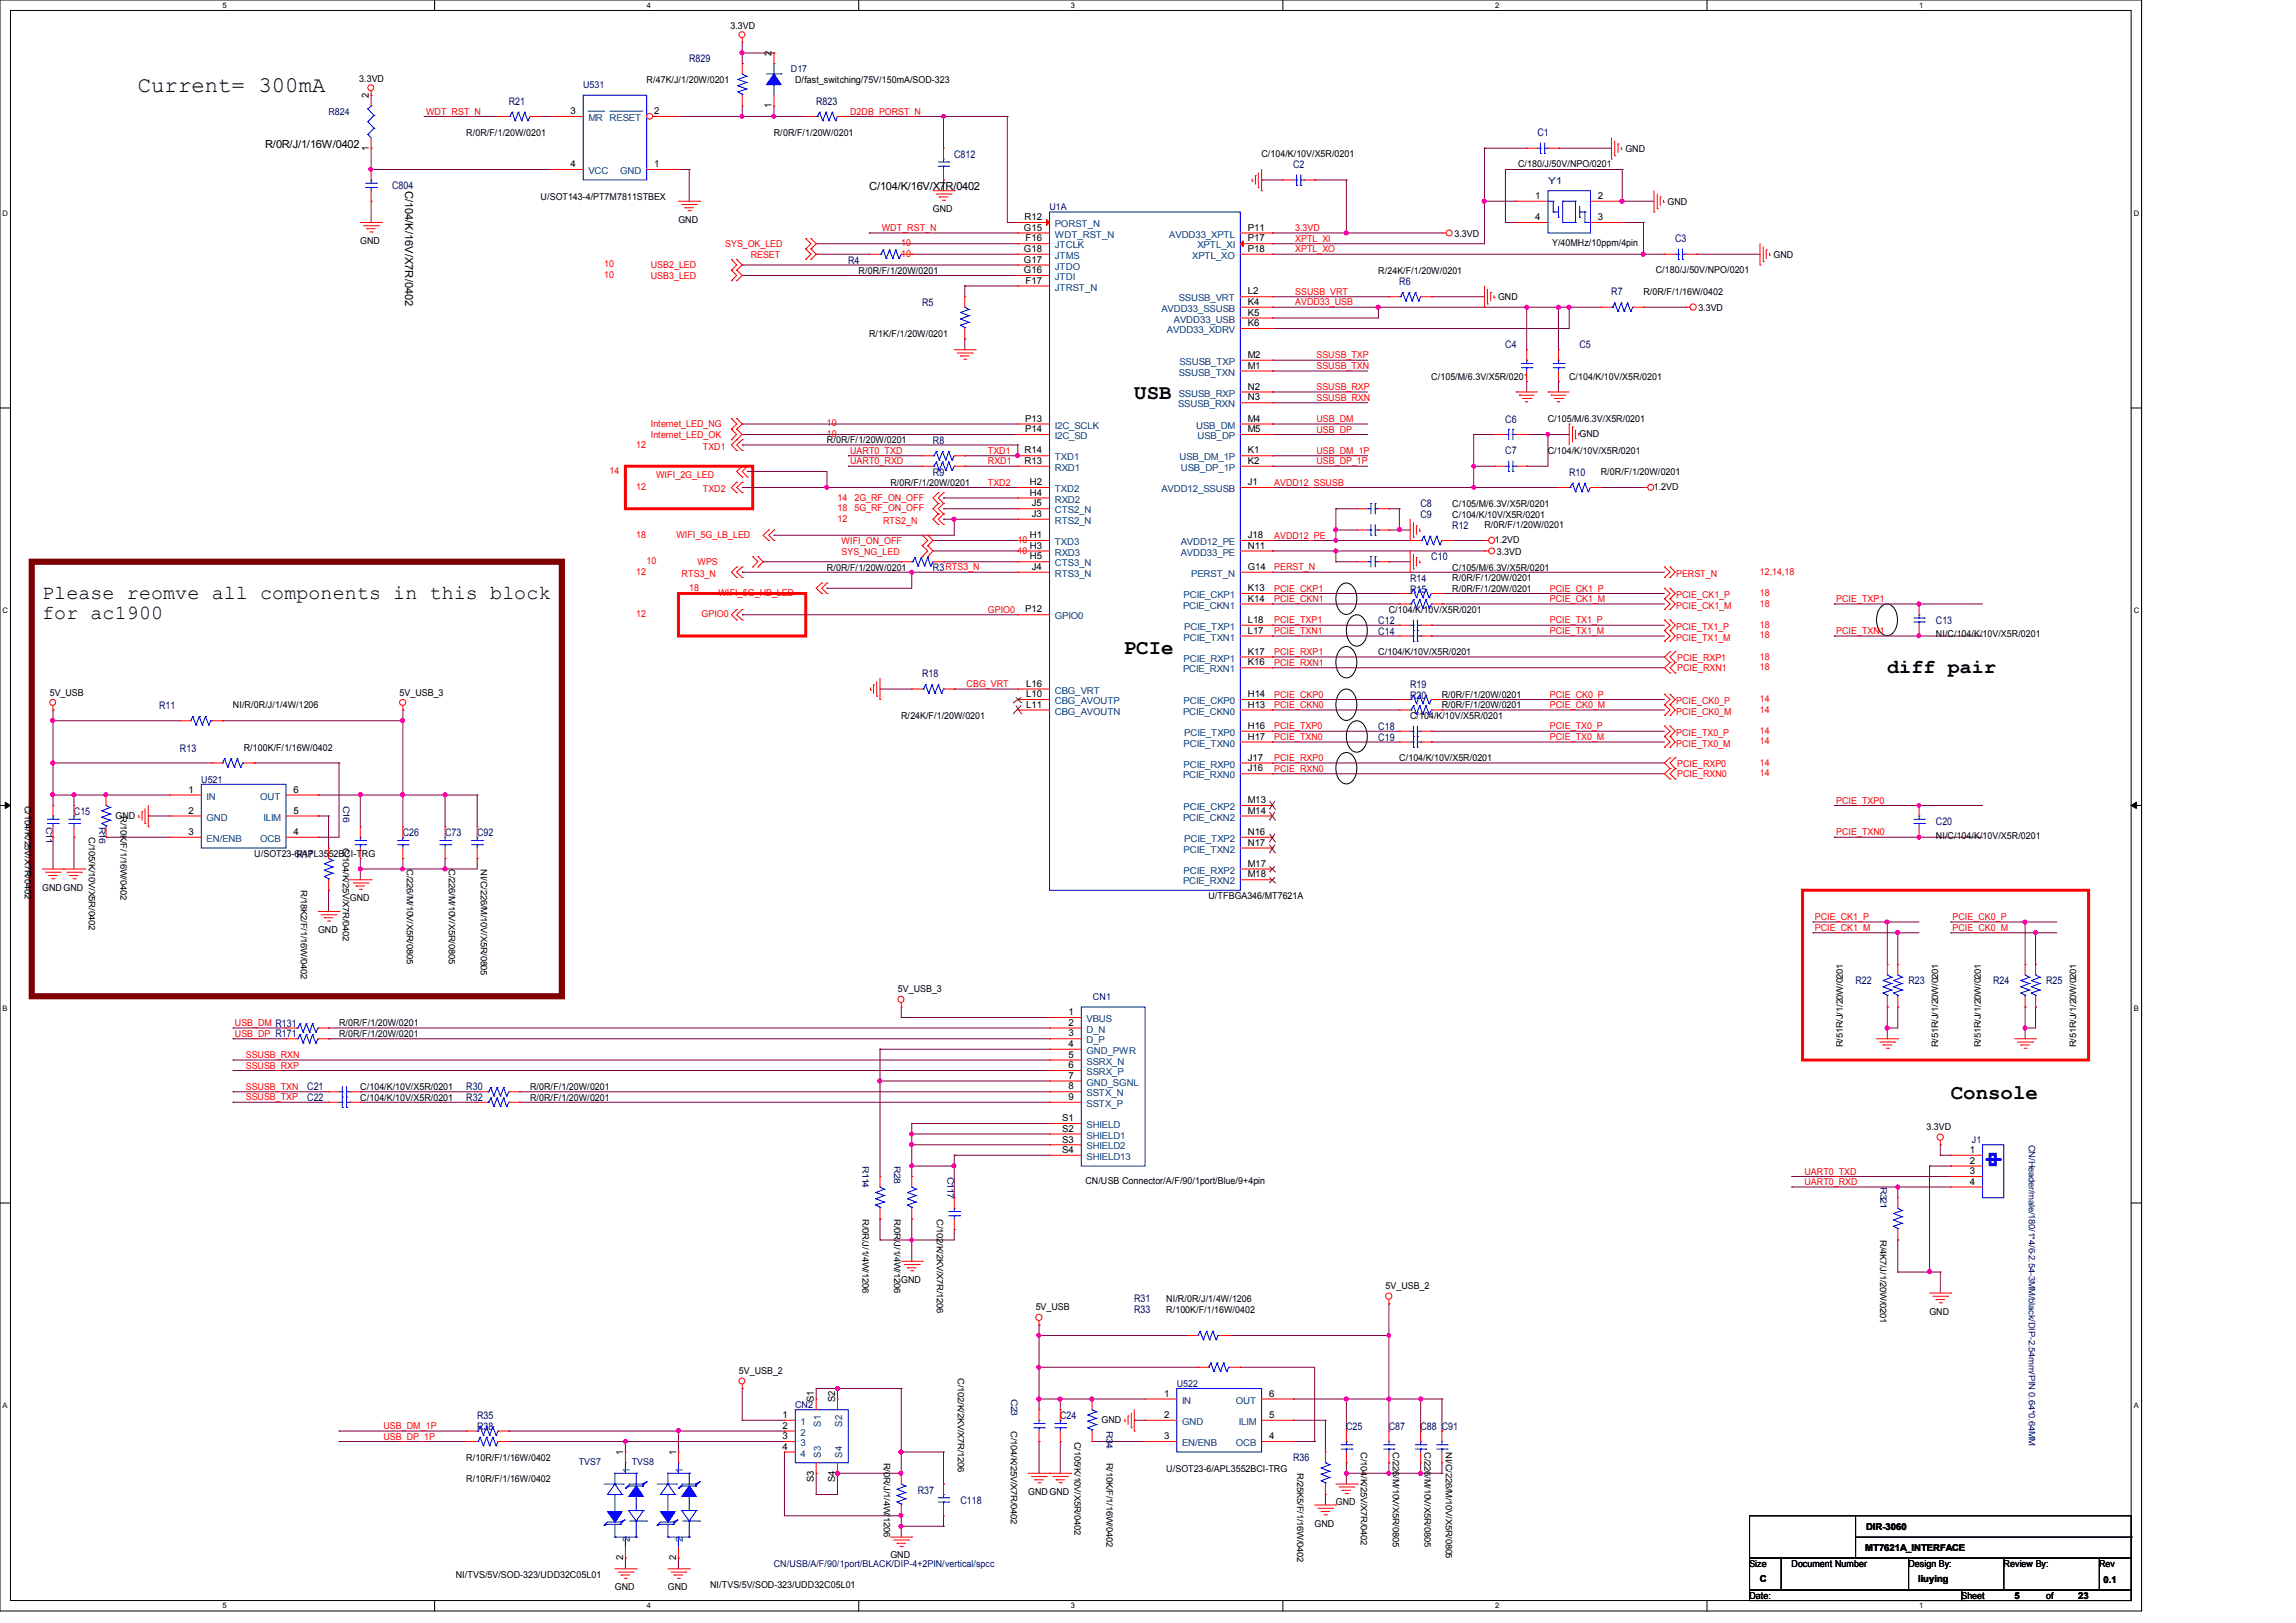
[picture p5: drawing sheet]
<svg xmlns="http://www.w3.org/2000/svg" width="297mm" height="210mm" viewBox="0 0 297 210" stroke-linecap="round" stroke-linejoin="round" font-family="sans-serif">
<defs><g id="words">
<text font-size="2.9" x="17.8" y="11.9">Current= 300mA</text>
<g font-size="2.7">
<text x="146.7" y="51.6">USB</text>
<text x="145.4" y="84.6">PCIe</text>
<text x="252.4" y="142.2">Console</text>
</g>
<g font-size="2.6">
<text x="5.5" y="77.5">Please reomve all components in this block</text>
<text x="5.5" y="80.1">for ac1900</text>
<text x="244.1" y="87.1">diff pair</text>
</g>
<g font-size="1.4" fill="#000080">
<text x="89.1" y="8.1">R829</text>
<text x="65.8" y="13.5">R21</text>
<text x="105.6" y="13.5">R823</text>
<text x="198.9" y="17.7">C1</text>
<text x="123.4" y="20.4">C812</text>
<text x="167.3" y="21.8">C2</text>
<text x="50.7" y="24.5">C804</text>
<text x="109.7" y="34.1">R4</text>
<text x="216.7" y="31.4">C3</text>
<text x="119.3" y="39.6">R5</text>
<text x="181" y="36.9">R6</text>
<text x="208.4" y="38.2">R7</text>
<text x="194.7" y="45.1">C4</text>
<text x="204.3" y="45.1">C5</text>
<text x="120.7" y="57.4">R8</text>
<text x="194.7" y="58.8">C7</text>
<text x="194.7" y="54.7">C6</text>
<text x="120.7" y="61.6">R9</text>
<text x="183.8" y="65.7">C8</text>
<text x="203" y="61.6">R10</text>
<text x="183.8" y="67.1">C9</text>
<text x="187.9" y="68.4">R12</text>
<text x="120.7" y="73.9">R3RTS3_N</text>
<text x="182.4" y="75.3">R14</text>
<text x="182.4" y="76.7">R15</text>
<text x="185.1" y="72.5">C10</text>
<text x="178.3" y="80.8">C12</text>
<text x="178.3" y="82.1">C14</text>
<text x="250.4" y="80.8">C13</text>
<text x="119.3" y="87.6">R18</text>
<text x="182.4" y="89">R19</text>
<text x="20.6" y="91.7">R11</text>
<text x="178.3" y="94.5">C18</text>
<text x="178.3" y="95.8">C19</text>
<text x="182.4" y="90.4">R20</text>
<text x="23.3" y="97.2">R13</text>
<text x="9.6" y="105.5">C15</text>
<text x="250.4" y="106.8">C20</text>
<text x="38.4" y="111">R17</text>
<text x="52.1" y="108.2">C26</text>
<text x="57.6" y="108.2">C73</text>
<text x="61.7" y="108.2">C92</text>
<text x="240" y="127.4">R22</text>
<text x="246.9" y="127.4">R23</text>
<text x="257.8" y="127.4">R24</text>
<text x="264.7" y="127.4">R25</text>
<text x="39.7" y="142.5">C22</text>
<text x="39.7" y="141.1">C21</text>
<text x="60.3" y="142.5">R32</text>
<text x="60.3" y="141.1">R30</text>
<text x="146.7" y="169.9">R33</text>
<text x="146.7" y="168.5">R31</text>
<text x="61.7" y="185">R38</text>
<text x="61.7" y="183.6">R35</text>
<text x="137.1" y="183.6">C24</text>
<text x="174.1" y="185">C25</text>
<text x="179.6" y="185">C87</text>
<text x="183.8" y="185">C88 C91</text>
<text x="167.3" y="189.1">R36</text>
<text x="118.7" y="193.3">R37</text>
<text x="124.2" y="194.6">C118</text>
</g>
<g font-size="1.4">
<text x="34.3" y="19.1">R/0R/J/1/16W/0402</text>
<text x="52.4" y="24.7" transform="rotate(90 52.4 24.7)">C/104/K/16V/X7R/0402</text>
<text x="112.4" y="24.6">C/104/K/16V/X7R/0402</text>
</g>
<g font-size="1.2">
<text x="94.5" y="3.7">3.3VD</text>
<text x="46.5" y="10.6">3.3VD</text>
<text x="83.6" y="10.7">R/47K/J/1/20W/0201</text>
<text x="99.8" y="7.2" transform="rotate(-90 99.8 7.2)">2</text>
<text x="102.9" y="10.7">D/fast_switching/75V/150mA/SOD-323</text>
<text x="47.7" y="12.7" transform="rotate(-90 47.7 12.7)">2</text>
<text x="60.3" y="17.6">R/0R/F/1/20W/0201</text>
<text x="73.8" y="14.8">3</text>
<text x="84.6" y="14.8">2</text>
<text x="99.8" y="14" transform="rotate(-90 99.8 14)">1</text>
<text x="100.1" y="17.6">R/0R/F/1/20W/0201</text>
<text x="47.7" y="19.5" transform="rotate(-90 47.7 19.5)">1</text>
<text x="73.8" y="21.6">4</text>
<text x="84.6" y="21.6">1</text>
<text x="163.2" y="20.3">C/104/K/10V/X5R/0201</text>
<text x="196.4" y="21.5">C/180/J/50V/NPO/0201</text>
<text x="210.2" y="19.6">GND</text>
<text x="69.9" y="25.8">U/SOT143-4/PT7M7811STBEX</text>
<text x="87.7" y="28.8">GND</text>
<text x="120.7" y="27.5">GND</text>
<text x="132.5" y="29.8">G15</text>
<text x="132.5" y="28.5">R12</text>
<text x="161.4" y="29.8">P11</text>
<text x="198.6" y="25.7">1</text>
<text x="198.6" y="28.5">4</text>
<text x="206.7" y="25.7">2</text>
<text x="206.7" y="28.5">3</text>
<text x="215.7" y="26.5">GND</text>
<text x="46.6" y="31.6">GND</text>
<text x="111.1" y="35.4">R/0R/F/1/20W/0201</text>
<text x="132.5" y="32.6">G18</text>
<text x="132.5" y="34">G17</text>
<text x="132.5" y="35.3">G16</text>
<text x="132.7" y="31.2">F16</text>
<text x="161.4" y="31.2">P17</text>
<text x="161.4" y="32.6">P18</text>
<text x="178.3" y="35.4">R/24K/F/1/20W/0201</text>
<text x="188.2" y="30.6">3.3VD</text>
<text x="200.8" y="31.8">Y/40MHz/10ppm/4pin</text>
<text x="214.2" y="35.3">C/180/J/50V/NPO/0201</text>
<text x="229.4" y="33.4">GND</text>
<text x="132.7" y="36.7">F17</text>
<text x="161.4" y="38.1">L2</text>
<text x="161.4" y="39.5">K4</text>
<text x="161.4" y="40.9">K5</text>
<text x="193.8" y="38.9">GND</text>
<text x="212.6" y="38.1">R/0R/F/1/16W/0402</text>
<text x="219.7" y="40.2">3.3VD</text>
<text x="112.4" y="43.6">R/1K/F/1/20W/0201</text>
<text x="161.4" y="47.7">M1</text>
<text x="161.4" y="46.3">M2</text>
<text x="161.4" y="42.2">K6</text>
<text x="161.4" y="50.4">N2</text>
<text x="161.4" y="51.8">N3</text>
<text x="185.1" y="49.1">C/105/M/6.3V/X5R/0201</text>
<text x="203" y="49.1">C/104/K/10V/X5R/0201</text>
<text x="107" y="57.4">R/0R/F/1/20W/0201</text>
<text x="132.5" y="58.7">R14</text>
<text x="132.6" y="54.6">P13</text>
<text x="132.6" y="55.9">P14</text>
<text x="161.4" y="54.6">M4</text>
<text x="161.4" y="55.9">M5</text>
<text x="161.4" y="58.7">K1</text>
<text x="200.2" y="58.7">C/104/K/10V/X5R/0201</text>
<text x="200.2" y="54.6">C/105/M/6.3V/X5R/0201</text>
<text x="204.3" y="56.6">GND</text>
<text x="115.2" y="62.9">R/0R/F/1/20W/0201</text>
<text x="132.5" y="60">R13</text>
<text x="133.2" y="62.8">H2</text>
<text x="133.2" y="64.1">H4</text>
<text x="133.5" y="65.5">J5</text>
<text x="161.4" y="62.8">J1</text>
<text x="161.4" y="60">K2</text>
<text x="187.9" y="65.6">C/105/M/6.3V/X5R/0201</text>
<text x="207.1" y="61.5">R/0R/F/1/20W/0201</text>
<text x="213.9" y="63.4">1.2VD</text>
<text x="133.2" y="69.6">H1</text>
<text x="133.2" y="71">H3</text>
<text x="133.5" y="66.9">J3</text>
<text x="161.4" y="71">N11</text>
<text x="161.4" y="69.6">J18</text>
<text x="187.9" y="67">C/104/K/10V/X5R/0201</text>
<text x="192" y="68.3">R/0R/F/1/20W/0201</text>
<text x="193.4" y="70.3">1.2VD</text>
<text x="193.6" y="71.8">3.3VD</text>
<text x="107" y="73.8">R/0R/F/1/20W/0201</text>
<text x="133.2" y="72.4">H5</text>
<text x="133.5" y="73.7">J4</text>
<text x="161.4" y="76.5">K13</text>
<text x="161.4" y="77.9">K14</text>
<text x="161.4" y="73.7">G14</text>
<text x="187.9" y="75.2">R/0R/F/1/20W/0201</text>
<text x="187.9" y="73.8">C/105/M/6.3V/X5R/0201</text>
<text x="187.9" y="76.6">R/0R/F/1/20W/0201</text>
<text x="132.6" y="79.2">P12</text>
<text x="161.4" y="82">L17</text>
<text x="161.4" y="80.6">L18</text>
<text x="179.6" y="79.3">C/104/K/10V/X5R/0201</text>
<text x="250.4" y="82.5">NI/C/104/K/10V/X5R/0201</text>
<text x="132.8" y="88.9">L16</text>
<text x="161.4" y="86.1">K16</text>
<text x="161.4" y="84.7">K17</text>
<text x="178.3" y="84.8">C/104/K/10V/X5R/0201</text>
<text x="6.4" y="90">5V_USB</text>
<text x="30.1" y="91.7">NI/R/0R/J/1/4W/1206</text>
<text x="51.7" y="90">5V_USB_3</text>
<text x="116.6" y="93">R/24K/F/1/20W/0201</text>
<text x="132.8" y="90.2">L10</text>
<text x="132.8" y="91.6">L11</text>
<text x="161.4" y="94.3">H16</text>
<text x="161.4" y="95.7">H17</text>
<text x="161.4" y="90.2">H14</text>
<text x="161.4" y="91.6">H13</text>
<text x="182.4" y="93">C/104/K/10V/X5R/0201</text>
<text x="186.5" y="90.3">R/0R/F/1/20W/0201</text>
<text x="186.5" y="91.7">R/0R/F/1/20W/0201</text>
<text x="31.5" y="97.2">R/100K/F/1/16W/0402</text>
<text x="161.4" y="99.8">J16</text>
<text x="161.4" y="98.4">J17</text>
<text x="181" y="98.5">C/104/K/10V/X5R/0201</text>
<text x="3.2" y="104.2" transform="rotate(90 3.2 104.2)">C/104/K/25V/X7R/0402</text>
<text x="14.9" y="105.9">GND</text>
<text x="15.6" y="105.6" transform="rotate(90 15.6 105.6)">R/10K/F/1/16W/0402</text>
<text x="24.4" y="102.6">1</text>
<text x="24.4" y="105.3">2</text>
<text x="38" y="102.6">6</text>
<text x="38" y="105.3">5</text>
<text x="161.4" y="103.9">M13</text>
<text x="161.4" y="105.3">M14</text>
<text x="11.5" y="108.3" transform="rotate(90 11.5 108.3)">C/105/K/10V/X5R/0402</text>
<text x="24.4" y="108">3</text>
<text x="32.9" y="110.9">U/SOT23-6/APL3552BCI-TRG</text>
<text x="38" y="108">4</text>
<text x="44.4" y="109.7" transform="rotate(90 44.4 109.7)">C/104/K/25V/X7R/0402</text>
<text x="52.6" y="112.4" transform="rotate(90 52.6 112.4)">C/226/M/10V/X5R/0805</text>
<text x="58.1" y="112.4" transform="rotate(90 58.1 112.4)">C/226/M/10V/X5R/0805</text>
<text x="62.2" y="112.4" transform="rotate(90 62.2 112.4)">NI/C/226/M/10V/X5R/0805</text>
<text x="161.4" y="108">N16</text>
<text x="161.4" y="109.4">N17</text>
<text x="161.4" y="112.1">M17</text>
<text x="161.4" y="113.5">M18</text>
<text x="250.4" y="108.5">NI/C/104/K/10V/X5R/0201</text>
<text x="5.5" y="115.2">GNDGND</text>
<text x="38.9" y="115.2" transform="rotate(90 38.9 115.2)">R/18K2/F/1/16W/0402</text>
<text x="45.3" y="116.6">GND</text>
<text x="156.3" y="116.3">U/TFBGA346/MT7621A</text>
<text x="41.1" y="120.7">GND</text>
<text x="116.2" y="128.4">5V_USB_3</text>
<text x="138.2" y="131.4">1</text>
<text x="43.9" y="134.2">R/0R/F/1/20W/0201</text>
<text x="43.9" y="132.8">R/0R/F/1/20W/0201</text>
<text x="138.2" y="132.7">2</text>
<text x="138.2" y="134.1">3</text>
<text x="138.2" y="135.5">4</text>
<text x="138.2" y="136.9">5</text>
<text x="238.4" y="135.5" transform="rotate(-90 238.4 135.5)">R/51R/J/1/20W/0201</text>
<text x="250.7" y="135.5" transform="rotate(-90 250.7 135.5)">R/51R/J/1/20W/0201</text>
<text x="256.2" y="135.5" transform="rotate(-90 256.2 135.5)">R/51R/J/1/20W/0201</text>
<text x="268.6" y="135.5" transform="rotate(-90 268.6 135.5)">R/51R/J/1/20W/0201</text>
<text x="46.6" y="142.4">C/104/K/10V/X5R/0201</text>
<text x="46.6" y="141">C/104/K/10V/X5R/0201</text>
<text x="68.6" y="142.4">R/0R/F/1/20W/0201</text>
<text x="68.6" y="141">R/0R/F/1/20W/0201</text>
<text x="138.2" y="138.2">6</text>
<text x="138.2" y="139.6">7</text>
<text x="138.2" y="141">8</text>
<text x="138.2" y="142.3">9</text>
<text x="137.4" y="145.1">S1</text>
<text x="137.4" y="146.4">S2</text>
<text x="137.4" y="147.8">S3</text>
<text x="137.4" y="149.2">S4</text>
<text x="249.2" y="146.3">3.3VD</text>
<text x="254.8" y="149.2">1</text>
<text x="140.4" y="153.2">CN/USB Connector/A/F/90/1port/Blue/9+4pin</text>
<text x="254.8" y="150.6">2</text>
<text x="254.8" y="151.9">3</text>
<text x="254.8" y="153.3">4</text>
<text x="111.6" y="157.7" transform="rotate(90 111.6 157.7)">R/0R/J/1/4W/1206</text>
<text x="115.7" y="157.7" transform="rotate(90 115.7 157.7)">R/0R/J/1/4W/1206</text>
<text x="121.2" y="157.7" transform="rotate(90 121.2 157.7)">C/102/K/2KV/X7R/1206</text>
<text x="243.2" y="160.4" transform="rotate(90 243.2 160.4)">R/4K7/J/1/20W/0201</text>
<text x="116.6" y="166">GND</text>
<text x="179.2" y="166.8">5V_USB_2</text>
<text x="134" y="169.5">5V_USB</text>
<text x="150.9" y="169.8">R/100K/F/1/16W/0402</text>
<text x="150.9" y="168.4">NI/R/0R/J/1/4W/1206</text>
<text x="249.6" y="170.1">GND</text>
<text x="95.6" y="177.8">5V_USB_2</text>
<text x="123.9" y="178.3" transform="rotate(90 123.9 178.3)">C/102/K/2KV/X7R/1206</text>
<text x="101.2" y="183.5">1</text>
<text x="101.2" y="184.9">2</text>
<text x="105.3" y="181.4" transform="rotate(-90 105.3 181.4)">S1</text>
<text x="108" y="181.4" transform="rotate(-90 108 181.4)">S2</text>
<text x="130.8" y="185.2" transform="rotate(90 130.8 185.2)">C/104/K/25V/X7R/0402</text>
<text x="142.5" y="184.1">GND</text>
<text x="150.6" y="180.7">1</text>
<text x="150.6" y="183.5">2</text>
<text x="164.2" y="180.7">6</text>
<text x="164.2" y="183.5">5</text>
<text x="60.3" y="191.8">R/10R/F/1/16W/0402</text>
<text x="60.3" y="189">R/10R/F/1/16W/0402</text>
<text x="80.6" y="188.3" transform="rotate(-90 80.6 188.3)">1</text>
<text x="87.5" y="188.3" transform="rotate(-90 87.5 188.3)">1</text>
<text x="101.2" y="186.2">3</text>
<text x="101.2" y="187.6">4</text>
<text x="105.3" y="191.8" transform="rotate(-90 105.3 191.8)">S3</text>
<text x="108" y="191.8" transform="rotate(-90 108 191.8)">S4</text>
<text x="114.3" y="189.3" transform="rotate(90 114.3 189.3)">R/0R/J/1/4W/1206</text>
<text x="139" y="186.5" transform="rotate(90 139 186.5)">C/105/K/10V/X5R/0402</text>
<text x="143.1" y="189.3" transform="rotate(90 143.1 189.3)">R/10K/F/1/16W/0402</text>
<text x="150.6" y="186.2">3</text>
<text x="150.9" y="190.4">U/SOT23-6/APL3552BCI-TRG</text>
<text x="164.2" y="186.2">4</text>
<text x="167.8" y="190.6" transform="rotate(90 167.8 190.6)">R/25K5/F/1/16W/0402</text>
<text x="176" y="187.9" transform="rotate(90 176 187.9)">C/104/K/25V/X7R/0402</text>
<text x="180.2" y="187.9" transform="rotate(90 180.2 187.9)">C/226/M/10V/X5R/0805</text>
<text x="184.3" y="187.9" transform="rotate(90 184.3 187.9)">C/226/M/10V/X5R/0805</text>
<text x="187" y="187.9" transform="rotate(90 187 187.9)">NI/C/226/M/10V/X5R/0805</text>
<text x="133" y="193.4">GNDGND</text>
<text x="170" y="197.5">GND</text>
<text x="172.8" y="194.8">GND</text>
<text x="241.4" y="198">DIR-3060</text>
<text x="80.6" y="201.9" transform="rotate(-90 80.6 201.9)">2</text>
<text x="87.5" y="201.9" transform="rotate(-90 87.5 201.9)">2</text>
<text x="115.2" y="201.6">GND</text>
<text x="226.3" y="202.7">Size</text>
<text x="231.8" y="202.7">Document Number</text>
<text x="241.3" y="200.7">MT7621A_INTERFACE</text>
<text x="246.9" y="202.7">Design By:</text>
<text x="259.2" y="202.7">Review By:</text>
<text x="271.5" y="202.7">Rev</text>
<text x="59" y="204.1">NI/TVS/5V/SOD-323/UDD32C05L01</text>
<text x="79.5" y="205.8">GND</text>
<text x="86.4" y="205.8">GND</text>
<text x="91.9" y="205.5">NI/TVS/5V/SOD-323/UDD32C05L01</text>
<text x="226.3" y="206.9">Date:</text>
<text x="227.7" y="204.7">C</text>
<text x="248.1" y="204.7">liuying</text>
<text x="253.7" y="206.9">Sheet</text>
<text x="260.6" y="206.9">5</text>
<text x="264.7" y="206.9">of</text>
<text x="268.8" y="206.9">23</text>
<text x="272.1" y="204.8">0.1</text>
</g>
<g font-size="1.2" fill="#000080">
<text x="75.4" y="11.4">U531</text>
<text x="102.3" y="9.4">D17</text>
<text x="42.5" y="14.9">R824</text>
<text x="200.2" y="23.7">Y1</text>
<text x="135.8" y="27.2">U1A</text>
<text x="26" y="101.3">U521</text>
<text x="6" y="107" transform="rotate(90 6 107)">C11</text>
<text x="12.8" y="107" transform="rotate(90 12.8 107)">R16</text>
<text x="44.4" y="104.2" transform="rotate(90 44.4 104.2)">C16</text>
<text x="141.4" y="129.4">CN1</text>
<text x="255.1" y="147.9">J1</text>
<text x="262.4" y="148.1" transform="rotate(90 262.4 148.1)">CN/Header/male/180/1*4/6-2.54-3MM/black/DIP-2.54mm/PIN 0.64*0.64MM</text>
<text x="111.6" y="150.9" transform="rotate(90 111.6 150.9)">R114</text>
<text x="115.7" y="150.9" transform="rotate(90 115.7 150.9)">R28</text>
<text x="122.5" y="152.2" transform="rotate(90 122.5 152.2)">C117</text>
<text x="243.3" y="153.6" transform="rotate(90 243.3 153.6)">R321</text>
<text x="152.2" y="179.5">U522</text>
<text x="102.9" y="182.2">CN2</text>
<text x="130.8" y="181" transform="rotate(90 130.8 181)">C23</text>
<text x="143.1" y="185.2" transform="rotate(90 143.1 185.2)">R34</text>
<text x="74.9" y="189.6">TVS7</text>
<text x="81.7" y="189.6">TVS8</text>
<text x="100.1" y="202.7">CN/USB/A/F/90/1port/BLACK/DIP-4+2PIN/vertical/spcc</text>
</g>
<g font-size="1.2" fill="#f00">
<text x="55.1" y="14.8">WDT_RST_N</text>
<text x="110" y="14.8">D2DB_PORST_N</text>
<text x="114.1" y="29.9">WDT_RST_N</text>
<text x="167.5" y="29.9">3.3VD</text>
<text x="78.1" y="34.6">10</text>
<text x="78.1" y="36">10</text>
<text x="84.2" y="34.7">USB2_LED</text>
<text x="93.8" y="32">SYS_OK_LED</text>
<text x="97.1" y="33.4">RESET</text>
<text x="116.6" y="33.2">10</text>
<text x="116.6" y="31.8">10</text>
<text x="167.5" y="32.6">XPTL_XO</text>
<text x="167.5" y="31.3">XPTL_XI</text>
<text x="84.2" y="36.1">USB3_LED</text>
<text x="167.5" y="39.5">AVDD33_USB</text>
<text x="167.5" y="38.1">SSUSB_VRT</text>
<text x="170.3" y="46.4">SSUSB_TXP</text>
<text x="170.3" y="47.8">SSUSB_TXN</text>
<text x="170.3" y="50.5">SSUSB_RXP</text>
<text x="170.3" y="51.9">SSUSB_RXN</text>
<text x="82.3" y="57.9">12</text>
<text x="84.2" y="55.3">Internet_LED_NG</text>
<text x="84.2" y="56.7">Internet_LED_OK</text>
<text x="90.9" y="58.2">TXD1</text>
<text x="107" y="55.2">10</text>
<text x="107" y="56.6">10</text>
<text x="110" y="58.7">UART0_TXD</text>
<text x="127.8" y="58.7">TXD1</text>
<text x="170.3" y="54.6">USB_DM</text>
<text x="170.3" y="56">USB_DP</text>
<text x="170.3" y="58.7">USB_DM_1P</text>
<text x="78.9" y="61.3">14</text>
<text x="82.3" y="63.4">12</text>
<text x="84.9" y="61.9">WIFI_2G_LED</text>
<text x="90.9" y="63.7">TXD2</text>
<text x="108.3" y="64.8">14</text>
<text x="110" y="60.1">UART0_RXD</text>
<text x="110.5" y="64.8">2G_RF_ON_OFF</text>
<text x="127.8" y="62.8">TXD2</text>
<text x="127.8" y="60.1">RXD1</text>
<text x="164.8" y="62.8">AVDD12_SSUSB</text>
<text x="170.3" y="60.1">USB_DP_1P</text>
<text x="82.3" y="69.6">18</text>
<text x="87.5" y="69.6">WIFI_5G_LB_LED</text>
<text x="108.3" y="67.5">12</text>
<text x="108.3" y="66.1">18</text>
<text x="108.9" y="70.4">WIFI_ON_OFF</text>
<text x="108.9" y="71.8">SYS_NG_LED</text>
<text x="110.5" y="66.1">5G_RF_ON_OFF</text>
<text x="114.2" y="67.8">RTS2_N</text>
<text x="131.6" y="70.3">10</text>
<text x="131.6" y="71.6">10</text>
<text x="164.8" y="69.7">AVDD12_PE</text>
<text x="82.3" y="74.4">12</text>
<text x="83.6" y="73">10</text>
<text x="88.2" y="74.6">RTS3_N</text>
<text x="89.1" y="76.4">18</text>
<text x="90.2" y="73.2">WPS</text>
<text x="93" y="77.1">WIFI_5G_HB_LED</text>
<text x="164.8" y="73.8">PERST_N</text>
<text x="164.8" y="77.9">PCIE_CKN1</text>
<text x="164.8" y="76.5">PCIE_CKP1</text>
<text x="200.5" y="76.5">PCIE_CK1_P</text>
<text x="200.5" y="77.9">PCIE_CK1_M</text>
<text x="216.8" y="74.6">PERST_N</text>
<text x="216.8" y="77.4">PCIE_CK1_P</text>
<text x="227.6" y="74.4">12,14,18</text>
<text x="227.6" y="77.1">18</text>
<text x="237.5" y="77.9">PCIE_TXP1</text>
<text x="82.3" y="79.8">12</text>
<text x="90.8" y="79.8">GPIO0</text>
<text x="127.8" y="79.3">GPIO0</text>
<text x="164.8" y="80.6">PCIE_TXP1</text>
<text x="164.8" y="82">PCIE_TXN1</text>
<text x="200.5" y="80.6">PCIE_TX1_P</text>
<text x="200.5" y="82">PCIE_TX1_M</text>
<text x="216.8" y="81.5">PCIE_TX1_P</text>
<text x="216.8" y="82.9">PCIE_TX1_M</text>
<text x="216.8" y="78.7">PCIE_CK1_M</text>
<text x="227.6" y="81.2">18</text>
<text x="227.6" y="82.6">18</text>
<text x="227.6" y="78.5">18</text>
<text x="237.5" y="82">PCIE_TXN1</text>
<text x="125" y="88.9">CBG_VRT</text>
<text x="164.8" y="84.8">PCIE_RXP1</text>
<text x="164.8" y="86.1">PCIE_RXN1</text>
<text x="216.9" y="86.9">PCIE_RXN1</text>
<text x="216.9" y="85.5">PCIE_RXP1</text>
<text x="227.6" y="86.7">18</text>
<text x="227.6" y="85.3">18</text>
<text x="164.8" y="95.8">PCIE_TXN0</text>
<text x="164.8" y="94.4">PCIE_TXP0</text>
<text x="164.8" y="91.6">PCIE_CKN0</text>
<text x="164.8" y="90.3">PCIE_CKP0</text>
<text x="200.5" y="94.4">PCIE_TX0_P</text>
<text x="200.5" y="95.8">PCIE_TX0_M</text>
<text x="200.5" y="90.3">PCIE_CK0_P</text>
<text x="200.5" y="91.6">PCIE_CK0_M</text>
<text x="216.8" y="95.2">PCIE_TX0_P</text>
<text x="216.8" y="91.1">PCIE_CK0_P</text>
<text x="216.8" y="92.5">PCIE_CK0_M</text>
<text x="227.6" y="95">14</text>
<text x="227.6" y="90.8">14</text>
<text x="227.6" y="92.2">14</text>
<text x="164.8" y="98.5">PCIE_RXP0</text>
<text x="164.8" y="99.9">PCIE_RXN0</text>
<text x="216.8" y="96.6">PCIE_TX0_M</text>
<text x="216.9" y="100.6">PCIE_RXN0</text>
<text x="216.9" y="99.2">PCIE_RXP0</text>
<text x="227.6" y="100.4">14</text>
<text x="227.6" y="96.3">14</text>
<text x="227.6" y="99.1">14</text>
<text x="237.5" y="104">PCIE_TXP0</text>
<text x="237.5" y="108.1">PCIE_TXN0</text>
<text x="234.8" y="119">PCIE_CK1_P</text>
<text x="252.6" y="119">PCIE_CK0_P</text>
<text x="234.8" y="120.4">PCIE_CK1_M</text>
<text x="252.6" y="120.4">PCIE_CK0_M</text>
<text x="30.4" y="134.2">USB_DP R171</text>
<text x="30.4" y="132.8">USB_DM R131</text>
<text x="31.8" y="136.9">SSUSB_RXN</text>
<text x="31.8" y="142.4">SSUSB_TXP</text>
<text x="31.8" y="141">SSUSB_TXN</text>
<text x="31.8" y="138.3">SSUSB_RXP</text>
<text x="233.4" y="152">UART0_TXD</text>
<text x="233.4" y="153.3">UART0_RXD</text>
<text x="49.6" y="184.9">USB_DM_1P</text>
<text x="49.6" y="186.3">USB_DP_1P</text>
</g>
<g font-size="1.2" fill="#004080">
<text x="76.1" y="15.7">MR</text>
<text x="78.9" y="15.7">RESET</text>
<text x="76.1" y="22.5">VCC</text>
<text x="80.2" y="22.5">GND</text>
<text x="136.4" y="29.4">PORST_N</text>
<text x="136.4" y="32.1">JTCLK</text>
<text x="136.4" y="33.5">JTMS</text>
<text x="136.4" y="34.9">JTDO</text>
<text x="136.4" y="30.7">WDT_RST_N</text>
<text x="151.3" y="30.7">AVDD33_XPTL</text>
<text x="154.2" y="33.5">XPTL_XO</text>
<text x="154.9" y="32.1">XPTL_XI</text>
<text x="136.4" y="36.2">JTDI</text>
<text x="136.4" y="37.6">JTRST_N</text>
<text x="150.2" y="40.3">AVDD33_SSUSB</text>
<text x="151.8" y="41.7">AVDD33_USB</text>
<text x="152.5" y="39">SSUSB_VRT</text>
<text x="151" y="43.1">AVDD33_XDRV</text>
<text x="152.6" y="47.2">SSUSB_TXP</text>
<text x="152.4" y="52.7">SSUSB_RXN</text>
<text x="152.5" y="48.6">SSUSB_TXN</text>
<text x="152.5" y="51.3">SSUSB_RXP</text>
<text x="136.4" y="55.5">I2C_SCLK</text>
<text x="136.4" y="56.8">I2C_SD</text>
<text x="136.4" y="59.6">TXD1</text>
<text x="152.6" y="59.6">USB_DM_1P</text>
<text x="154.7" y="55.5">USB_DM</text>
<text x="154.9" y="56.8">USB_DP</text>
<text x="136.4" y="60.9">RXD1</text>
<text x="136.4" y="63.7">TXD2</text>
<text x="136.4" y="65">RXD2</text>
<text x="150.2" y="63.7">AVDD12_SSUSB</text>
<text x="152.7" y="60.9">USB_DP_1P</text>
<text x="136.4" y="66.4">CTS2_N</text>
<text x="136.4" y="70.5">TXD3</text>
<text x="136.4" y="67.8">RTS2_N</text>
<text x="136.4" y="71.9">RXD3</text>
<text x="152.7" y="71.9">AVDD33_PE</text>
<text x="152.7" y="70.5">AVDD12_PE</text>
<text x="136.4" y="74.6">RTS3_N</text>
<text x="136.4" y="73.3">CTS3_N</text>
<text x="153.1" y="77.4">PCIE_CKP1</text>
<text x="154.1" y="74.6">PERST_N</text>
<text x="136.4" y="80.1">GPIO0</text>
<text x="153" y="78.7">PCIE_CKN1</text>
<text x="153.1" y="82.9">PCIE_TXN1</text>
<text x="153.2" y="81.5">PCIE_TXP1</text>
<text x="136.4" y="89.7">CBG_VRT</text>
<text x="153" y="87">PCIE_RXN1</text>
<text x="153.1" y="85.6">PCIE_RXP1</text>
<text x="136.4" y="91.1">CBG_AVOUTP</text>
<text x="136.4" y="92.5">CBG_AVOUTN</text>
<text x="153" y="92.5">PCIE_CKN0</text>
<text x="153.1" y="91.1">PCIE_CKP0</text>
<text x="153.2" y="95.2">PCIE_TXP0</text>
<text x="153" y="100.7">PCIE_RXN0</text>
<text x="153.1" y="99.3">PCIE_RXP0</text>
<text x="153.1" y="96.6">PCIE_TXN0</text>
<text x="26.7" y="103.5">IN</text>
<text x="26.7" y="106.2">GND</text>
<text x="33.7" y="103.5">OUT</text>
<text x="34.1" y="106.2">ILIM</text>
<text x="153" y="106.2">PCIE_CKN2</text>
<text x="153.1" y="104.8">PCIE_CKP2</text>
<text x="26.7" y="108.9">EN/ENB</text>
<text x="33.7" y="108.9">OCB</text>
<text x="153.1" y="110.3">PCIE_TXN2</text>
<text x="153.1" y="113">PCIE_RXP2</text>
<text x="153.2" y="108.9">PCIE_TXP2</text>
<text x="153" y="114.4">PCIE_RXN2</text>
<text x="140.5" y="132.2">VBUS</text>
<text x="140.5" y="133.6">D_N</text>
<text x="140.5" y="135">D_P</text>
<text x="140.5" y="136.4">GND_PWR</text>
<text x="140.5" y="137.8">SSRX_N</text>
<text x="140.5" y="139.1">SSRX_P</text>
<text x="140.5" y="140.5">GND_SGNL</text>
<text x="140.5" y="141.9">SSTX_N</text>
<text x="140.5" y="143.2">SSTX_P</text>
<text x="140.5" y="146">SHIELD</text>
<text x="140.5" y="147.3">SHIELD1</text>
<text x="140.5" y="148.7">SHIELD2</text>
<text x="140.5" y="150.1">SHIELD13</text>
<text x="103.5" y="184.4">1</text>
<text x="103.5" y="185.8">2</text>
<text x="106.2" y="184.6" transform="rotate(-90 106.2 184.6)">S1</text>
<text x="108.9" y="184.6" transform="rotate(-90 108.9 184.6)">S2</text>
<text x="152.9" y="181.6">IN</text>
<text x="152.9" y="184.4">GND</text>
<text x="159.8" y="181.6">OUT</text>
<text x="160.3" y="184.4">ILIM</text>
<text x="81.5" y="190.6" transform="rotate(-90 81.5 190.6)">1</text>
<text x="88.3" y="190.6" transform="rotate(-90 88.3 190.6)">1</text>
<text x="103.5" y="187.1">3</text>
<text x="103.5" y="188.5">4</text>
<text x="106.2" y="188.6" transform="rotate(-90 106.2 188.6)">S3</text>
<text x="108.9" y="188.6" transform="rotate(-90 108.9 188.6)">S4</text>
<text x="152.9" y="187.1">EN/ENB</text>
<text x="159.8" y="187.1">OCB</text>
<text x="81.5" y="199.6" transform="rotate(-90 81.5 199.6)">2</text>
<text x="88.3" y="199.6" transform="rotate(-90 88.3 199.6)">2</text>
</g>
<g font-size="1">
<text x="28.8" y="1">5</text>
<text x="83.7" y="1">4</text>
<text x="138.5" y="1">3</text>
<text x="193.4" y="1">2</text>
<text x="248.3" y="1">1</text>
<text x=".3" y="27.9">D</text>
<text x="276" y="27.9">D</text>
<text x=".3" y="79.4">C</text>
<text x="276" y="79.4">C</text>
<text x=".3" y="130.8">B</text>
<text x="276" y="130.8">B</text>
<text x=".3" y="182.2">A</text>
<text x="276" y="182.2">A</text>
<text x="28.8" y="208.1">5</text>
<text x="83.7" y="208.1">4</text>
<text x="138.5" y="208.1">3</text>
<text x="193.4" y="208.1">2</text>
<text x="248.3" y="208.1">1</text>
</g>
</g></defs>
<path d="M0 0h277v208.4h-277zM1.4 1.4h274.3v205.7h-274.3z" fill="none" stroke="#000" stroke-width=".13"/>
<g fill="#fff">
<path d="M28.8 .1h.5v1.1h-.5z"/>
<path d="M28.8 207.2h.5v1.1h-.5z"/>
</g>
<path d="M56.2 0v1.4M56.2 207.1v1.3" fill="none" stroke="#000" stroke-width=".13"/>
<g fill="#fff">
<path d="M83.7 .1h.5v1.1h-.5z"/>
<path d="M83.7 207.2h.5v1.1h-.5z"/>
</g>
<path d="M111.1 0v1.4M111.1 207.1v1.3" fill="none" stroke="#000" stroke-width=".13"/>
<g fill="#fff">
<path d="M138.5 .1h.6v1.1h-.6z"/>
<path d="M138.5 207.2h.6v1.1h-.6z"/>
</g>
<path d="M165.9 0v1.4M165.9 207.1v1.3" fill="none" stroke="#000" stroke-width=".13"/>
<g fill="#fff">
<path d="M193.4 .1h.5v1.1h-.5z"/>
<path d="M193.4 207.2h.5v1.1h-.5z"/>
</g>
<path d="M220.8 0v1.4M220.8 207.1v1.3" fill="none" stroke="#000" stroke-width=".13"/>
<g fill="#fff">
<path d="M248.2 .1h.6v1.1h-.6z"/>
<path d="M248.2 207.2h.6v1.1h-.6z"/>
<path d="M.3 27.1h.8v1.1h-.8z"/>
<path d="M276 27.1h.7v1.1h-.7z"/>
<path d="M.3 78.5h.8v1.1h-.8z"/>
<path d="M276 78.5h.7v1.1h-.7z"/>
</g>
<path d="M0 52.8h1.4M275.7 52.8h1.3" fill="none" stroke="#000" stroke-width=".13"/>
<g fill="#fff">
<path d="M.3 129.9h.7v1.1h-.7z"/>
<path d="M276 129.9h.6v1.1h-.6z"/>
</g>
<path d="M0 104.2h1.4M275.7 104.2h1.3" fill="none" stroke="#000" stroke-width=".13"/>
<path d="M.7 103.8l.7 .4-.7 .4zM275.7 104.2l.7-.4v.8z" fill="#000" stroke="#000" stroke-width=".13"/>
<g fill="#fff">
<path d="M.3 181.4h.7v1.1h-.7z"/>
<path d="M276 181.4h.6v1.1h-.6z"/>
</g>
<g fill="none" stroke="#000" stroke-width=".13">
<path d="M173.5 75.7a1.15 1.15 0 0 1 1.8 .7 2.48 2.48 0 0 1-.8 3 1.19 1.19 0 0 1-1.5-.9 2.65 2.65 0 0 1 .5-2.8zM174.8 79.8a1.15 1.15 0 0 1 1.9 .8 2.48 2.48 0 0 1-.8 2.9 1.19 1.19 0 0 1-1.6-.9 2.65 2.65 0 0 1 .5-2.8zM243.4 78.4a1.14 1.14 0 0 1 1.9 .8 2.52 2.52 0 0 1-.8 3 1.18 1.18 0 0 1-1.6-1 2.7 2.7 0 0 1 .5-2.8zM173.5 83.9a1.15 1.15 0 0 1 1.8 .8 2.48 2.48 0 0 1-.8 2.9 1.19 1.19 0 0 1-1.5-.9 2.65 2.65 0 0 1 .5-2.8zM173.5 89.4a1.15 1.15 0 0 1 1.8 .8 2.48 2.48 0 0 1-.8 2.9 1.19 1.19 0 0 1-1.5-.9 2.65 2.65 0 0 1 .5-2.8zM173.5 97.6a1.15 1.15 0 0 1 1.8 .8 2.48 2.48 0 0 1-.8 3 1.19 1.19 0 0 1-1.5-1 2.65 2.65 0 0 1 .5-2.8zM174.8 93.5a1.15 1.15 0 0 1 1.9 .8 2.48 2.48 0 0 1-.8 3 1.19 1.19 0 0 1-1.6-1 2.65 2.65 0 0 1 .5-2.8zM0 155.7h1.4M275.7 155.7h1.3M226.3 196.1h49.4v5.5h-49.4zM240 196.1v5.5M240 198.9h35.7"/>
<path d="M275.7 198.9h.1M226.3 201.6h4.1v4.1h-4.1zM226.3 205.7h27.4v1.4h-27.4zM230.4 201.6h41.2v4.1h-41.2zM240 201.6h.1M246.9 205.7h.1M246.9 201.6v4.1M253.7 205.7h22v1.4h-22zM259.2 205.7h.1M259.2 201.6v4.1M271.6 201.6h4.1v4.1h-4.1z"/>
</g>
<path d="M80.9 60.3h16.5v5.5h-16.5zM87.8 76.8h16.4v5.5h-16.4zM233.2 115.2h37v22h-37z" fill="none" stroke="#f00" stroke-width=".38"/>
<path d="M4.1 72.7h68.6v56.2h-68.6z" fill="none" stroke="#800000" stroke-width=".8"/>
<g fill="none" stroke="#800040" stroke-width=".13">
<path d="M48 19.2h.1M48 19.2v2.7M54.9 15.1h.1M54.9 15.1h9.5M69.9 15.1h1.4M71.3 15.1h.1M87.8 15.1h.1M87.8 15.1h16.4M96 6.9h.1M96 8.2h.1M96 15.1h.1M96 5.5v2.7"/>
<path d="M96 13.7v1.4M96 6.9h4.1M100.1 15.1h.1M100.1 6.9h.1M100.1 13.7v1.4M109.7 15.1h.1M109.7 15.1h20.6M122 15.1h.1M122 15.1v4.1M130.3 15.1h.1M130.3 15.1v13.7h1.4M192 19.2h.1"/>
<path d="M192 19.2h5.5M192 19.2v12.3h-27.4M201.6 19.2h.1M201.6 19.2h6.8M48 26h.1M48 21.9h.1M48 21.9h23.3M48 26v2.8M87.8 21.9h.1M87.8 21.9h1.4M89.2 21.9h.1M89.2 21.9v4.1"/>
<path d="M96 34.3h.1M96 35.6h.1M96 34.3h35.7M96 35.6h35.7M105.6 32.9h.1M105.6 31.5h.1M105.6 32.9h6.8M105.6 31.5h26.1M112.4 30.1h.1M112.4 30.1h19.3M117.9 32.9h.1M117.9 32.9h13.8"/>
<path d="M122 23.3h.1M122 23.3v1.4M124.8 37h.1M124.8 37h6.9M124.8 37v1.4M131.7 28.8h.1M163.2 23.3h.1M163.2 23.3h2.7M164.6 39.8h.1M164.6 38.4h.1M164.6 32.9h.1M164.6 31.5h.1"/>
<path d="M164.6 30.1h.1M164.6 39.8h42.5M164.6 38.4h15.1M164.6 32.9h50.7M164.6 30.1h21.9M170.1 23.3h.1M170.1 23.3h4.1M174.2 23.3h.1M174.2 30.1h.1M174.2 23.3v6.8M178.3 39.8h.1M178.3 39.8v1.3h-13.7"/>
<path d="M185.2 38.4h.1M185.2 38.4h6.8M192 26h.1M192 26h4.1M194.7 21.9h.1M194.7 28.8h.1M194.7 28.8h1.4M194.7 21.9v6.9M194.7 21.9h15.1M197.5 39.8h.1M197.5 39.8v5.5M201.6 39.8h.1"/>
<path d="M201.6 39.8v5.5M203 39.8h.1M203 39.8v2.7h-38.4M209.8 28.8h.1M209.8 26h.1M209.8 21.9h.1M209.8 28.8h2.8M209.8 26h4.2M209.8 21.9v4.1M212.6 32.9h.1M212.6 28.8h.1M212.6 39.8h.1"/>
<path d="M212.6 39.8h5.5M212.6 28.8v4.1M219.5 32.9h.1M219.5 32.9h8.2M96 57.6h.1M96 54.9h.1M96 56.2h.1M96 57.6h35.7M96 56.2h35.7M96 54.9h35.7M109.7 59h.1M109.7 59h9.6"/>
<path d="M124.8 59h.1M124.8 43.9h.1M124.8 43.9v1.4M131.7 57.6h.1M131.7 57.6v1.4h-6.9M164.6 41.1h.1M164.6 46.6h.1M164.6 48h.1M164.6 50.7h.1M164.6 52.1h.1M164.6 54.9h.1M164.6 56.2h.1"/>
<path d="M164.6 59h.1M164.6 42.5h.1M164.6 59h12.3M164.6 56.2h12.3M164.6 46.6h12.3M164.6 48h12.3M164.6 50.7h12.3M164.6 52.1h12.3M164.6 54.9h12.3M190.6 56.2h.1M190.6 56.2v6.9M190.6 56.2h2.8"/>
<path d="M197.5 49.4h.1M197.5 56.2h.1M197.5 49.4v1.3M197.5 56.2h5.5M200.2 56.2h.1M200.2 56.2v4.1h-2.7M201.6 49.4h.1M201.6 49.4v1.3M96 79.5h.1M96 63.1h.1M96 74h.1M96 63.1h35.7"/>
<path d="M96 79.5h35.7M96 74h35.7M96.7 61h.1M96.7 61h10.3v2.1M98.7 72.7h.1M98.7 72.7h17.9M100.1 69.3h.1M107 63.1h.1M107 76.1h.1M109.7 60.3h.1M109.7 60.3h9.6M117.9 74h.1"/>
<path d="M117.9 74v2.1h-10.9M120.7 69.9h11M120.7 71.3h11M122 64.4h.1M122 65.8h.1M122 72.7h.1M122 67.2h.1M122 67.2h9.7M122 65.8h9.7M122 64.4h9.7M122 72.7h9.7M123.4 67.2h.1"/>
<path d="M123.4 67.2v2.1h-23.3M124.8 60.3h.1M124.8 60.3h6.9M131.7 69.9h.1M131.7 71.3h.1M164.6 69.9h.1M164.6 74h.1M164.6 78.1h.1M164.6 76.8h.1M164.6 63.1h.1M164.6 71.3h.1M164.6 60.3h.1"/>
<path d="M164.6 63.1h37M164.6 69.9h17.8M164.6 74h50.7M164.6 78.1h16.4M164.6 76.8h16.4M164.6 60.3h12.3M164.6 71.3h27.4M172.8 65.8h.1M172.8 68.6h.1M172.8 69.9h.1M172.8 72.7h.1M172.8 71.3h.1"/>
<path d="M172.8 68.6h2.8M172.8 65.8h2.8M172.8 65.8v4.1M172.8 71.3v1.4M172.8 72.7h2.8M179.7 68.6h.1M179.7 72.7h.1M179.7 65.8h.1M179.7 68.6h2.7M179.7 65.8h1.3M179.7 72.7h2.7M181 65.8h.1"/>
<path d="M181 68.6h.1M181 65.8v2.8M186.5 76.8h.1M186.5 78.1h.1M186.5 78.1h28.8M186.5 76.8h28.8M187.9 69.9h.1M187.9 69.9h4.1M190.6 63.1h.1M190.6 60.3h.1M190.6 60.3h2.8M197.5 60.3h.1"/>
<path d="M207.1 63.1h.1M207.1 63.1h5.5M237.3 78.1h.1M237.3 78.1h19.2M248.2 78.1h.1M6.9 98.7h.1M6.9 93.3h.1M6.9 91.9h.1M6.9 98.7h20.5M6.9 91.9v12.3M6.9 93.3h16.4M28.8 93.3h.1"/>
<path d="M28.8 93.3h23.3M32.9 98.7h.1M32.9 98.7h11M43.9 98.7h.1M43.9 98.7v9.6h-2.8M52.1 93.3h.1M52.1 91.9h.1M52.1 91.9v15.1M113.8 89.2h.1M113.8 89.2h4.1M123.4 89.2h.1M123.4 89.2h8.3"/>
<path d="M164.6 85h.1M164.6 86.4h.1M164.6 80.9h.1M164.6 98.7h.1M164.6 96h.1M164.6 94.6h.1M164.6 91.9h.1M164.6 90.5h.1M164.6 82.3h.1M164.6 85h50.7M164.6 86.4h50.7M164.6 80.9h16.4"/>
<path d="M164.6 82.3h16.4M164.6 98.7h50.7M164.6 96h16.4M164.6 94.6h16.4M164.6 91.9h16.4M164.6 90.5h16.4M185.2 80.9h.1M185.2 82.3h.1M185.2 94.6h.1M185.2 96h.1M185.2 80.9h30.1M185.2 82.3h30.1"/>
<path d="M185.2 96h30.1M185.2 94.6h30.1M186.5 90.5h.1M186.5 91.9h.1M186.5 91.9h28.8M186.5 90.5h28.8M237.3 82.3h.1M237.3 82.3h19.2M248.2 82.3h.1M6.9 102.9h.1M6.9 108.3h.1M6.9 108.3v4.1"/>
<path d="M6.9 102.9h15M9.6 102.9h.1M9.6 108.3h.1M9.6 102.9v1.3M9.6 108.3v4.1M13.7 102.9h.1M13.7 108.3h.1M13.7 108.3h8.2M19.2 105.6h.1M19.2 105.6h2.7M41.1 108.3h.1M41.1 105.6h.1"/>
<path d="M41.1 102.9h.1M41.1 102.9h20.6M41.1 105.6h1.4M42.5 105.6h.1M42.5 115.2h.1M42.5 105.6v4.1M42.5 115.2v2.7M46.6 102.9h.1M46.6 112.4h.1M46.6 111.1h.1M46.6 102.9v4.1M46.6 111.1v2.7"/>
<path d="M52.1 102.9h.1M52.1 111.1h.1M52.1 112.4h.1M52.1 111.1v1.3M57.6 102.9h.1M57.6 111.1h.1M57.6 112.4h.1M57.6 102.9v4.1M57.6 111.1v1.3M61.7 102.9h.1M61.7 111.1h.1M61.7 111.1v1.3h-15.1"/>
<path d="M61.7 102.9v4.1M164.6 100.1h.1M164.6 100.1h50.7M234.5 119.3h.1M234.5 119.3h13.7M237.3 108.3h.1M237.3 104.2h.1M237.3 104.2h19.2M237.3 108.3h19.2M244.1 119.3h.1M244.1 119.3v5.5M248.2 104.2h.1"/>
<path d="M248.2 108.3h.1M252.3 119.3h.1M252.3 119.3h13.8M262 119.3h.1M262 119.3v5.5M30.1 137.2h.1M30.1 138.5h.1M30.1 134.4h.1M30.1 133h.1M30.1 133h6.9M30.1 134.4h6.9M30.1 137.2h105.7"/>
<path d="M30.1 138.5h105.7M42.5 133h.1M42.5 134.4h.1M42.5 133h93.3M42.5 134.4h93.3M113.8 135.8h.1M113.8 139.9h.1M113.8 135.8h22M113.8 139.9h22M113.8 135.8v16.4M116.6 131.7h.1M116.6 130.3v1.4"/>
<path d="M116.6 131.7h19.2M234.5 120.7h.1M234.5 120.7h13.7M244.1 133h.1M244.1 130.3h.1M244.1 130.3v4.1M245.5 120.7h.1M245.5 130.3h.1M245.5 130.3v2.7h-1.4M245.5 120.7v4.1M252.3 120.7h.1M252.3 120.7h13.8"/>
<path d="M262 133h.1M262 130.3h.1M262 130.3v4.1M263.3 120.7h.1M263.3 130.3h.1M263.3 120.7v4.1M263.3 130.3v2.7h-1.3M30.1 142.6h.1M30.1 141.3h.1M30.1 142.6h12.4M30.1 141.3h12.4M46.6 141.3h.1"/>
<path d="M46.6 142.6h.1M46.6 142.6h15.1M46.6 141.3h15.1M67.2 141.3h.1M67.2 142.6h.1M67.2 142.6h68.6M67.2 141.3h68.6M113.8 157.7h.1M113.8 157.7v2.7M117.9 145.4h.1M117.9 146.7h.1M117.9 157.7h.1"/>
<path d="M117.9 152.2h.1M117.9 148.1h.1M117.9 145.4h17.9M117.9 145.4v6.8M117.9 157.7v5.5M117.9 146.7h17.9M117.9 150.9h5.5M117.9 148.1h17.9M123.4 150.9h.1M123.4 159.1h.1M123.4 149.5h.1M123.4 149.5h12.4"/>
<path d="M123.4 159.1v1.3h-9.6M123.4 149.5v5.5M231.8 152.2h.1M231.8 153.6h.1M231.8 152.2h20.5M231.8 153.6h20.5M245.5 153.6h.1M245.5 153.6v1.4M249.6 150.9h.1M249.6 150.9v13.7M249.6 150.9h2.7M251 148.1h.1"/>
<path d="M251 149.5h.1M251 148.1v1.4M251 149.5h1.3M252.3 150.9h.1M96 179.7h.1M96 179.7v4.1M105.6 179.7h.1M105.6 179.7v1.3M105.6 179.7h11M108.3 179.7h.1M108.3 179.7v1.3M113.8 160.4h.1"/>
<path d="M116.6 179.7h.1M116.6 179.7v10.9h-8.3M117.9 160.4h.1M134.4 176.9h.1M134.4 172.8h.1M134.4 171.4h.1M134.4 171.4v11M134.4 176.9h20.6M134.4 172.8h19.2M159.1 172.8h.1M159.1 172.8h20.6M160.4 176.9h.1"/>
<path d="M160.4 176.9h9.7v9.6M179.7 172.8h.1M179.7 168.7h.1M179.7 168.7v16.5M245.5 160.4h.1M245.5 164.6h.1M245.5 160.4v4.2M245.5 164.6h5.5M249.6 164.6h.1M251 164.6h.1M251 164.6v2.7M43.9 185.2h.1"/>
<path d="M43.9 186.5h.1M43.9 185.2h16.4M43.9 186.5h16.4M65.8 185.2h.1M65.8 186.5h.1M65.8 185.2h35.7M65.8 186.5h35.7M80.9 186.5h.1M80.9 186.5v1.4M87.8 185.2h.1M87.8 185.2v2.7M96 183.8h.1"/>
<path d="M96 183.8h5.5M101.5 187.9h.1M101.5 187.9v8.2h15.1M105.6 190.6h.1M105.6 193.4h.1M105.6 190.6v2.8M108.3 190.6h.1M108.3 190.6v2.8h-2.7M116.6 187.9h.1M116.6 197.5h.1M116.6 196.1h.1M116.6 196.1v2.8"/>
<path d="M116.6 187.9h5.4M116.6 197.5h5.4M122 187.9h.1M122 192h.1M122 197.5h.1M122 187.9v4.1M122 196.1v1.4M134.4 181h.1M134.4 186.5h.1M134.4 186.5v4.1M134.4 181h13.7M137.2 181h.1"/>
<path d="M137.2 186.5h.1M137.2 181v1.4M137.2 186.5v4.1M141.3 181h.1M141.3 186.5h.1M141.3 186.5h6.8M146.7 183.8h.1M146.7 183.8h1.4M167.3 183.8h.1M167.3 181h.1M167.3 186.5h.1M167.3 186.5h2.8"/>
<path d="M167.3 181h19.2M167.3 183.8h4.1M170.1 186.5h.1M171.4 193.4h.1M171.4 183.8h.1M171.4 183.8v4.1M171.4 193.4v1.3M174.2 181h.1M174.2 190.6h.1M174.2 189.3h.1M174.2 181v4.2M174.2 189.3v2.7"/>
<path d="M174.2 190.6h12.3M179.7 181h.1M179.7 189.3h.1M179.7 190.6h.1M179.7 189.3v1.3M183.8 181h.1M183.8 185.2h.1M183.8 190.6h.1M183.8 181v4.2M183.8 189.3v1.3M186.5 181h.1M186.5 185.2h.1"/>
<path d="M186.5 190.6h.1M186.5 181v4.2M186.5 189.3v1.3M80.9 201.6h.1M80.9 201.6v1.4M87.8 201.6h.1M87.8 201.6v1.4"/>
</g>
<g fill="#f0f" stroke="#f0f" stroke-width=".13">
<circle cx="263.3" cy="120.7" r=".25"/>
<circle cx="261.9" cy="119.3" r=".24"/>
<circle cx="245.5" cy="120.7" r=".25"/>
<circle cx="244.1" cy="119.3" r=".25"/>
<circle cx="261.9" cy="133" r=".24"/>
<circle cx="244.1" cy="133" r=".25"/>
<circle cx="190.6" cy="63.1" r=".24"/>
<circle cx="123.4" cy="67.2" r=".25"/>
<circle cx="178.3" cy="39.8" r=".25"/>
<circle cx="106.9" cy="63.1" r=".24"/>
<circle cx="201.6" cy="39.8" r=".25"/>
<circle cx="212.6" cy="32.9" r=".25"/>
<circle cx="131.6" cy="58.9" r=".24"/>
<circle cx="117.9" cy="74" r=".24"/>
<circle cx="172.8" cy="68.5" r=".24"/>
<circle cx="172.8" cy="69.9" r=".23"/>
<circle cx="122.1" cy="15.1" r=".24"/>
<circle cx="209.8" cy="26" r=".25"/>
<circle cx="192" cy="26" r=".25"/>
<circle cx="197.5" cy="39.8" r=".25"/>
<circle cx="190.6" cy="60.3" r=".25"/>
<circle cx="200.2" cy="56.2" r=".23"/>
<circle cx="181" cy="68.5" r=".25"/>
<circle cx="174.2" cy="30.1" r=".25"/>
<circle cx="172.8" cy="71.3" r=".24"/>
<circle cx="248.2" cy="104.2" r=".23"/>
<circle cx="248.2" cy="108.3" r=".24"/>
<circle cx="248.2" cy="78.1" r=".24"/>
<circle cx="248.2" cy="82.2" r=".24"/>
<circle cx="80.9" cy="186.5" r=".24"/>
<circle cx="87.8" cy="185.1" r=".25"/>
<circle cx="108.3" cy="179.7" r=".24"/>
<circle cx="116.5" cy="190.6" r=".25"/>
<circle cx="116.5" cy="187.9" r=".25"/>
<circle cx="108.3" cy="190.6" r=".25"/>
<circle cx="116.5" cy="197.5" r=".25"/>
<circle cx="117.9" cy="146.7" r=".24"/>
<circle cx="113.8" cy="139.9" r=".25"/>
<circle cx="117.9" cy="160.4" r=".24"/>
<circle cx="141.2" cy="181" r=".25"/>
<circle cx="134.4" cy="181" r=".25"/>
<circle cx="137.1" cy="181" r=".25"/>
<circle cx="134.4" cy="176.9" r=".25"/>
<circle cx="174.2" cy="181" r=".25"/>
<circle cx="179.6" cy="181" r=".24"/>
<circle cx="179.6" cy="190.6" r=".24"/>
<circle cx="174.2" cy="190.6" r=".25"/>
<circle cx="6.8" cy="98.7" r=".25"/>
<circle cx="6.8" cy="102.8" r=".25"/>
<circle cx="9.6" cy="102.8" r=".25"/>
<circle cx="52.1" cy="93.2" r=".25"/>
<circle cx="46.6" cy="112.4" r=".25"/>
<circle cx="46.6" cy="102.8" r=".25"/>
<circle cx="52.1" cy="102.8" r=".25"/>
<circle cx="134.4" cy="172.8" r=".24"/>
<circle cx="179.6" cy="172.8" r=".23"/>
<circle cx="6.8" cy="93.2" r=".25"/>
<circle cx="245.5" cy="153.6" r=".25"/>
<circle cx="249.6" cy="164.5" r=".25"/>
<circle cx="117.9" cy="150.8" r=".24"/>
<circle cx="123.4" cy="150.8" r=".25"/>
<circle cx="57.6" cy="102.8" r=".25"/>
<circle cx="57.6" cy="112.4" r=".25"/>
<circle cx="52.1" cy="112.4" r=".25"/>
<circle cx="183.8" cy="181" r=".25"/>
<circle cx="183.8" cy="190.6" r=".25"/>
<circle cx="116.5" cy="196.1" r=".25"/>
<circle cx="117.9" cy="148.1" r=".24"/>
<circle cx="13.7" cy="102.8" r=".25"/>
<circle cx="202.9" cy="39.8" r=".25"/>
<circle cx="48" cy="21.9" r=".24"/>
<circle cx="96" cy="6.8" r=".25"/>
<circle cx="100.1" cy="15.1" r=".24"/>
<circle cx="96" cy="15.1" r=".24"/>
</g>
<g fill="none" stroke="#f00" stroke-width=".13">
<path d="M48 12.3h.1M48 11.8v.5M64.4 15.1h.1M64.4 15.1h1.4M68.6 15.1h1.3M69.9 15.1h.1M96 5.5h.1M96 4.9v.6M208.4 17.8v2.8M208.9 18.2v2M209.3 18.6h.1M209.3 18.6v1.1"/>
<path d="M209.7 19.3h.1M209.7 19v.3M46.6 28.8h2.8M47 29.2h1.9M47.5 29.6h.1M47.5 29.6h1.1M47.8 30h.3M48.1 30h.1M48.9 29.2h.1M49.4 28.8h.1M87.8 26h2.7M88.2 26.5h1.9"/>
<path d="M88.6 26.9h.1M88.6 26.9h1.1M89 27.3h.3M89.3 27.3h.1M90.1 26.5h.1M90.5 26h.1M94.6 35h.1M94.6 33.6h.1M94.6 36.3h.1M94.6 33.6l.7 .7-.7 .7M94.6 35l.7 .6-.7 .7M95.3 33.6h.1"/>
<path d="M95.3 35h.1M95.3 36.3h.1M95.3 33.6l.7 .7-.7 .7M95.3 35l.7 .6-.7 .7M104.2 33.6h.1M104.2 32.2h.1M104.2 30.9h.1M104.2 32.2l.7 .7-.7 .7M104.2 30.9l.7 .6-.7 .7M104.9 32.2h.1M104.9 33.6h.1M104.9 30.9h.1"/>
<path d="M104.9 32.2l.7 .7-.7 .7M104.9 30.9l.7 .6-.7 .7M120.7 24.7h2.7M121.1 25.1h1.9M121.5 25.5h.1M121.5 25.5h1.1M121.9 25.9h.3M122.2 25.9h.1M123 25.1h.1M123.4 24.7h.1M162 23.5h.1M162 23.2v.3"/>
<path d="M162.4 22.7h.1M162.4 22.7v1.1M162.8 24.3h.1M162.8 22.4v1.9M163.2 24.7h.1M163.2 21.9v2.8M186.5 30.1h.1M186.5 30.1h.6M192 39.8h.1M192 37v2.8M192.4 39.3h.1M192.4 37.4v1.9"/>
<path d="M192.8 37.8h.1M192.8 37.8v1.1M193.3 38.5h.1M193.3 38.3v.2M208.4 20.6h.1M208.9 20.2h.1M214 27.4h.1M214 24.7v2.7M214.4 27h.1M214.4 25.1v1.9M214.8 25.5h.1M214.8 25.5v1.1"/>
<path d="M215.2 26.2h.1M215.2 25.9v.3M218.1 39.8h.1M218.1 39.8h.5M227.7 34.3h.1M227.7 31.5v2.8M228.1 33.9h.1M228.1 32v1.9M228.5 32.3h.1M228.5 32.3v1.1M228.9 33h.1M228.9 32.8v.2"/>
<path d="M94.6 55.5h.1M94.6 54.1h.1M94.6 56.9h.1M94.6 54.1l.7 .8-.7 .6M94.6 55.5l.7 .7-.7 .7M95.3 56.9h.1M95.3 58.3h.1M95.3 54.1h.1M95.3 55.5h.1M95.3 56.9l-.7 .7 .7 .7M95.3 54.1l.7 .8-.7 .6M95.3 55.5l.7 .7-.7 .7"/>
<path d="M96 56.9h.1M96 58.3h.1M96 56.9l-.7 .7 .7 .7M123.4 45.3h2.8M123.8 45.7h2M124.2 46.1h.1M124.2 46.1h1.1M124.7 46.5h.2M124.9 46.5h.1M125.8 45.7h.1M126.2 45.3h.1M196.1 50.7h.1"/>
<path d="M196.1 50.7h2.8M196.6 51.1h.1M196.6 51.1h1.9M196.9 51.6h1.1M197.4 52h.1M197.4 52h.2M198 51.6h.1M200.2 50.7h.1M200.2 50.7h2.8M200.7 51.1h.1M200.7 51.1h1.9M201 51.6h1.1"/>
<path d="M201.5 52h.1M201.5 52h.3M202.1 51.6h.1M203 54.9h.1M203 54.9v2.7M203.4 55.2h.1M203.4 55.2v2M203.8 56.8h.1M203.8 55.7v1.1M204.2 56.1h.1M204.2 56.1v.2M95.3 73.4h.1"/>
<path d="M95.3 74.7h.1M95.3 78.9h.1M95.3 62.4h.1M95.3 63.8h.1M95.3 73.4l-.7 .6 .7 .7M95.3 78.9l-.7 .6 .7 .7M95.3 62.4l-.7 .7 .7 .7M96 73.4h.1M96 74.7h.1M96 78.9h.1M96 62.4h.1M96 63.8h.1"/>
<path d="M96 61.7h.1M96 60.3h.1M96 73.4l-.7 .6 .7 .7M96 78.9l-.7 .6 .7 .7M96 62.4l-.7 .7 .7 .7M96 60.3l-.7 .7 .7 .7M96.7 61.7h.1M96.7 60.3h.1M96.7 60.3l-.7 .7 .7 .7M97.4 73.4h.1M97.4 72h.1M97.4 72l.6 .7-.6 .7"/>
<path d="M98 72h.1M98 73.4h.1M98 72l.7 .7-.7 .7M99.4 69.9h.1M99.4 68.6h.1M99.4 68.6l-.7 .7 .7 .6M100.1 69.9h.1M100.1 68.6h.1M100.1 68.6l-.7 .7 .7 .6M106.3 76.8h.1M106.3 75.4h.1M106.3 75.4l-.7 .7 .7 .7"/>
<path d="M107 76.8h.1M107 75.4h.1M107 75.4l-.7 .7 .7 .7M119.3 70.6h.1M119.3 69.3h.1M119.3 72h.1M119.3 69.3l.7 .6-.7 .7M119.3 70.6l.7 .7-.7 .7M120 69.3h.1M120 70.6h.1M120 72h.1M120 69.3l.7 .6-.7 .7"/>
<path d="M120 70.6l.7 .7-.7 .7M121.4 66.5h.1M121.4 67.9h.1M121.4 63.8h.1M121.4 65.2h.1M121.4 66.5l-.7 .7 .7 .7M121.4 63.8l-.7 .6 .7 .8M121.4 65.2l-.7 .6 .7 .7M122 66.5h.1M122 67.9h.1M122 63.8h.1M122 65.2h.1"/>
<path d="M122 66.5l-.6 .7 .6 .7M122 63.8l-.6 .6 .6 .8M122 65.2l-.6 .6 .6 .7M181 76.8h.1M181 76.8h1.4M182.4 69.9h.1M182.4 74h.1M182.4 67.2v2.7M182.4 71.3v2.7M182.8 69.5h.1M182.8 73.6h.1M182.8 67.6v1.9"/>
<path d="M182.8 71.7v1.9M183.2 68h.1M183.2 72.1h.1M183.2 68v1.1M183.2 72.1v1.1M183.6 68.7h.1M183.6 72.8h.1M183.6 68.4v.3M183.6 72.6v.2M185.2 76.8h1.3M186.5 76.8h.1M192 71.3h.1"/>
<path d="M192 69.9h.1M192 71.3h.6M192 69.9h.6M212.6 63.1h.1M212.6 63.1h.5M215.3 73.4h.1M215.3 74.7h.1M215.3 76.1h.1M215.3 77.5h.1M215.3 78.9h.1M215.3 73.4l.7 .6-.7 .7M215.3 76.1l.7 .7-.7 .7"/>
<path d="M215.3 77.5l.7 .6-.7 .8M216 73.4h.1M216 74.7h.1M216 76.1h.1M216 77.5h.1M216 78.9h.1M216 73.4l.7 .6-.7 .7M216 76.1l.7 .7-.7 .7M216 77.5l.7 .6-.7 .8M6.9 91.9h.1M6.9 91.3v.6M27.4 98.7h.1"/>
<path d="M27.4 98.7h1.4M31.5 98.7h1.4M32.9 98.7h.1M52.1 91.9h.1M52.1 91.3v.6M95.3 80.2h.1M96 80.2h.1M112.6 89.3h.1M112.6 89v.3M113 88.6h.1M113 88.6v1.1M113.4 90.1h.1"/>
<path d="M113.4 88.2v1.9M113.8 90.5h.1M113.8 87.8v2.7M181 90.5h.1M181 80.9h.1M181 90.5h1.4M181 80.9h1.4M183.8 80.9h1.4M185.2 80.9h.1M185.2 90.5h1.3M186.5 90.5h.1M215.3 80.2h.1"/>
<path d="M215.3 81.6h.1M215.3 83h.1M215.3 93.9h.1M215.3 95.3h.1M215.3 96.7h.1M215.3 89.8h.1M215.3 91.2h.1M215.3 92.6h.1M215.3 80.2l.7 .7-.7 .7M215.3 81.6l.7 .7-.7 .7M215.3 93.9l.7 .7-.7 .7M215.3 95.3l.7 .7-.7 .7"/>
<path d="M215.3 89.8l.7 .7-.7 .7M215.3 91.2l.7 .7-.7 .7M216 85.7h.1M216 87.1h.1M216 80.2h.1M216 81.6h.1M216 83h.1M216 99.4h.1M216 93.9h.1M216 95.3h.1M216 96.7h.1M216 98h.1"/>
<path d="M216 89.8h.1M216 91.2h.1M216 92.6h.1M216 84.3h.1M216 85.7l-.7 .7 .7 .7M216 80.2l.7 .7-.7 .7M216 81.6l.7 .7-.7 .7M216 99.4l-.7 .7 .7 .7M216 93.9l.7 .7-.7 .7M216 95.3l.7 .7-.7 .7M216 98l-.7 .7 .7 .7M216 89.8l.7 .7-.7 .7"/>
<path d="M216 91.2l.7 .7-.7 .7M216 84.3l-.7 .7 .7 .7M216.7 87.1h.1M216.7 85.7h.1M216.7 99.4h.1M216.7 98h.1M216.7 84.3h.1M216.7 85.7l-.7 .7 .7 .7M216.7 99.4l-.7 .7 .7 .7M216.7 98l-.7 .7 .7 .7M216.7 84.3l-.7 .7 .7 .7M5.5 112.4h5.5"/>
<path d="M5.9 112.9h1.9M6.3 113.3h.1M6.3 113.3h1.1M6.7 113.7h.3M7 113.7h.1M7.8 112.9h.1M8.2 112.4h.1M8.6 112.9h1.9M9 113.3h.1M9 113.3h1.1M9.4 113.7h.3M9.7 113.7h.1"/>
<path d="M10.5 112.9h.1M11 112.4h.1M17.9 105.7h.1M17.9 105.5v.2M18.4 105h.1M18.4 105v1.1M18.8 106.6h.1M18.8 104.6v2M19.2 107h.1M19.2 104.2v2.8M41.1 117.9h2.8M41.5 118.4h2"/>
<path d="M42 118.7h.1M42 118.7h1.1M42.4 119.2h.2M42.6 119.2h.1M43.5 118.4h.1M43.9 117.9h.1M45.3 113.8h2.7M45.7 114.3h1.9M46.1 114.6h.1M46.1 114.6h1.1M46.5 115.1h.2M46.7 115.1h.1"/>
<path d="M47.6 114.3h.1M48 113.8h.1M216 100.8h.1M216.7 100.8h.1M116.6 130.3h.1M116.6 129.8v.5M242.7 134.4h2.8M243.2 134.8h1.9M243.6 135.2h.1M243.6 135.2h1.1M244 135.6h.3M244.3 135.6h.1"/>
<path d="M245.1 134.8h.1M245.5 134.4h.1M260.6 134.4h2.7M261 134.8h1.9M261.4 135.2h.1M261.4 135.2h1.1M261.8 135.6h.3M262.1 135.6h.1M262.9 134.8h.1M263.3 134.4h.1M61.7 142.6h.1M61.7 142.6h1.4"/>
<path d="M65.8 142.6h1.4M67.2 142.6h.1M245.5 155h.1M245.5 155v1.3M245.5 159.1v1.3M251 148.1h.1M251 147.6v.5M96 179.7h.1M96 179.1v.6M116.6 163.2h2.7M117 163.6h1.9M117.4 164h.1"/>
<path d="M117.4 164h1.1M117.8 164.4h.3M118.1 164.4h.1M118.9 163.6h.1M119.3 163.2h.1M134.4 171.4h.1M134.4 170.9v.5M179.7 168.7h.1M179.7 168.1v.6M245.5 160.4h.1M249.6 167.3h2.7M250 167.7h1.9"/>
<path d="M250.4 168.1h.1M250.4 168.1h1.1M250.9 168.6h.2M251.1 168.6h.1M251.9 167.7h.1M252.3 167.3h.1M115.2 198.9h2.7M115.6 199.3h1.9M116 199.7h.1M116 199.7h1.1M117.5 199.3h.1M117.9 198.9h.1"/>
<path d="M133 190.6h5.5M133.4 191.1h1.9M133.9 191.5h.1M133.9 191.5h1.1M134.3 191.9h.2M134.5 191.9h.1M135.3 191.1h.1M135.8 190.6h.1M136.2 191.1h1.9M136.6 191.5h.1M136.6 191.5h1.1M137 191.9h.3"/>
<path d="M137.3 191.9h.1M138.1 191.1h.1M138.5 190.6h.1M145.5 183.9h.1M145.5 183.6v.3M145.9 183.2h.1M145.9 183.2v1.1M146.3 184.7h.1M146.3 182.8v1.9M146.7 185.2h.1M146.7 182.4v2.8M170.1 194.7h2.7"/>
<path d="M170.5 195.2h1.9M170.9 195.6h.1M170.9 195.6h1.1M171.3 196h.3M171.6 196h.1M172.4 195.2h.1M172.8 194.7h.1M172.8 192h2.8M173.2 192.4h1.9M173.6 192.8h.1M173.6 192.8h1.1M174 193.3h.3"/>
<path d="M174.3 193.3h.1M175.1 192.4h.1M175.6 192h.1M179.7 189.3h.1M179.7 185.2h.1M179.7 185.2v1.3M179.7 187.9v1.4M79.5 203h2.8M80 203.4h1.9M80.3 203.8h.1M80.3 203.8h1.1M80.8 204.2h.2"/>
<path d="M81 204.2h.1M81.9 203.4h.1M82.3 203h.1M86.4 203h2.8M86.8 203.4h1.9M87.2 203.8h.1M87.2 203.8h1.1M87.6 204.2h.3M87.9 204.2h.1M88.7 203.4h.1M89.2 203h.1M116.4 200.1h.3"/>
<path d="M116.7 200.1h.1"/>
<circle cx="48" cy="11.3" r=".38"/>
<circle cx="96" cy="4.5" r=".38"/>
<circle cx="187.5" cy="30.1" r=".38"/>
<circle cx="219" cy="39.7" r=".4"/>
<circle cx="192.9" cy="69.9" r=".39"/>
<circle cx="193" cy="71.3" r=".38"/>
<circle cx="213.5" cy="63.1" r=".39"/>
<circle cx="6.8" cy="90.9" r=".38"/>
<circle cx="52.1" cy="90.9" r=".39"/>
<circle cx="116.5" cy="129.3" r=".39"/>
<circle cx="251" cy="147.1" r=".4"/>
<circle cx="96" cy="178.7" r=".38"/>
<circle cx="134.4" cy="170.5" r=".4"/>
<circle cx="179.6" cy="167.7" r=".4"/>
</g>
<g fill="none" stroke="#00f" stroke-width=".13">
<path d="M65.8 15.1h.2M66 15.1h.1M66.3 14.5h.1M66.3 14.5l-.3 .6M66.3 14.5l.3 1.1M66.6 15.6h.1M67.1 14.5h.1M67.1 14.5l-.5 1.1M67.1 14.5l.4 1.1M67.5 15.6h.1M67.9 14.5h.1M67.9 14.5l-.4 1.1"/>
<path d="M67.9 14.5l.4 1.1M68.3 15.6h.1M68.6 15.1h.1M68.6 15.1l-.3 .5M182.4 76.8h.1M182.5 76.8h.1M182.8 76.2h.1M182.8 76.2l-.3 .6M182.8 76.2l.4 1.1M183.2 77.3h.1M183.6 76.2h.1M183.6 76.2l-.4 1.1"/>
<path d="M183.6 76.2l.5 1.1M184.1 77.3h.1M184.4 76.2h.1M184.4 76.2l-.3 1.1M184.4 76.2l.5 1.1M184.9 77.3h.1M185.2 76.8h.1M185.2 76.8l-.3 .5M28.8 98.7h.1M29 98.2h.1M29 98.2l.5 1.1M29 98.2l-.2 .5"/>
<path d="M29.5 99.3h.1M29.9 98.2h.1M29.9 98.2l.4 1.1M29.9 98.2l-.4 1.1M30.3 99.3h.1M30.7 98.2h.1M30.7 98.2l.4 1.1M30.7 98.2l-.4 1.1M31.1 99.3h.1M31.4 98.7h.1M31.4 98.7l-.3 .6M182.4 90.5h.1"/>
<path d="M182.4 80.9h.4M182.5 90.5h.1M182.8 90h.1M182.8 81.6h.1M182.8 80.9h.1M182.8 90l-.3 .5M182.8 90l.4 1.1M182.8 80.2v1.4M183.2 91.1h.1M183.3 81.6h.1M183.3 80.2v1.4M183.3 80.9h.5"/>
<path d="M183.6 90h.1M183.6 90l-.4 1.1M183.6 90l.5 1.1M183.8 80.9h.1M184.1 91.1h.1M184.4 90h.1M184.4 90l-.3 1.1M184.4 90l.5 1.1M184.9 91.1h.1M185.2 90.5h.1M185.2 90.5l-.3 .6M63.1 142.6h.1"/>
<path d="M63.2 142.6h.1M63.5 142.1h.1M63.5 142.1l-.3 .5M63.5 142.1l.4 1.1M63.9 143.2h.1M64.3 142.1h.1M64.3 142.1l-.4 1.1M64.3 142.1l.4 1.1M64.7 143.2h.1M65.2 142.1h.1M65.2 142.1l-.5 1.1M65.2 142.1l.3 1.1"/>
<path d="M65.5 143.2h.1M65.8 142.6h.1M65.8 142.6l-.3 .6M244.9 158.7h.1M244.9 157.9h.1M244.9 157h.1M244.9 158.7l.6 .3M244.9 157.9l1.1 .4M244.9 157l1.1 .4M245.5 156.3h.1M245.5 159h.1M245.5 156.3l.5 .3"/>
<path d="M245.5 159v.1M246 158.3h.1M246 157.4h.1M246 156.6h.1M246 158.3l-1.1 .4M246 157.4l-1.1 .5M246 156.6l-1.1 .4M256.5 148.1h2.7v6.9h-2.7zM179 187.5h1.3M179 186.9h1.3M179.7 186.5h.1M179.7 187.5h.1"/>
<path d="M179.7 186.5v.4M179.7 187.5v.4M180.3 187.5h.1M180.3 186.9h.1"/>
</g>
<path d="M257 150h1.7M257.4 149.4h.7v1.3h-.7z" fill="none" stroke="#00f" stroke-width=".38"/>
<circle cx="258.7" cy="150" r=".19" fill="#00f"/>
<g fill="none" stroke="#f00" stroke-width=".13">
<path d="M48 19.2h.1M48 12.3h.1M48 12.3v1.4M48 17.8v1.4M100.1 13.7h.1M100.1 6.9h.1M100.1 6.9v1.3M100.1 12.3v1.4M48 26h.1M48 21.9h.1M48 21.9v1.4M48 24.7v1.3"/>
<path d="M83.7 21.9h4.1M87.8 21.9h.1M197.5 49.4h.1M197.5 45.3h.1M197.5 45.3v1.3M197.5 48v1.4M201.6 49.4h.1M201.6 45.3h.1M201.6 45.3v1.3M201.6 48v1.4M119.3 60.3h.1M119.3 60.3h1.4"/>
<path d="M123.4 60.3h1.4M124.8 60.3h.1M175.6 72.7h.1M175.6 72.7h1.3M178.3 72.7h1.4M179.7 72.7h.1M181 78.1h.1M181 78.1h1.4M185.2 78.1h1.3M186.5 78.1h.1M193.4 60.3h.1M193.4 60.3h1.3"/>
<path d="M196.1 60.3h1.4M197.5 60.3h.1M248.2 78.1h.1M248.2 78.1v1.4M117.9 89.2h.1M117.9 89.2h1.4M122 89.2h1.4M123.4 89.2h.1M181 91.9h.1M181 82.3h.1M181 94.6h.1M181 91.9h1.4"/>
<path d="M181 82.3h1.4M181 94.6h1.4M183.8 82.3h1.4M183.8 94.6h1.4M185.2 82.3h.1M185.2 94.6h.1M185.2 91.9h1.3M186.5 91.9h.1M248.2 82.3h.1M248.2 80.9v1.4M46.6 111.1h.1M46.6 107h.1"/>
<path d="M46.6 107v1.3M46.6 109.7v1.4M52.1 111.1h.1M52.1 107h.1M52.1 107v1.3M52.1 109.7v1.4M245.5 124.8h.1M245.5 130.3h.1M245.5 124.8v1.4M245.5 128.9v1.4M263.3 124.8h.1M263.3 130.3h.1"/>
<path d="M263.3 124.8v1.4M263.3 128.9v1.4M42.5 142.6h.1M42.5 142.6h1.4M45.3 142.6h1.3M46.6 142.6h.1M61.7 141.3h.1M61.7 141.3h1.4M65.8 141.3h1.4M67.2 141.3h.1M113.8 152.2h.1M113.8 157.7h.1"/>
<path d="M113.8 152.2v1.4M113.8 156.3v1.4M252.3 149.5h.1M252.3 150.9h.1M252.3 152.2h.1M252.3 153.6h.1M252.3 149.5h4.2M252.3 150.9h4.2M252.3 152.2h4.2M252.3 153.6h4.2M60.3 186.5h.1M60.3 186.5h1.4"/>
<path d="M64.4 186.5h1.4M65.8 186.5h.1M80.9 187.9h.1M80.9 187.9v1.4M186.5 189.3h.1M186.5 185.2h.1M186.5 185.2v1.3M186.5 187.9v1.4M80.9 201.6h.1M80.9 200.2v1.4"/>
</g>
<g fill="none" stroke="#00f" stroke-width=".13">
<path d="M47.6 17.4h.1M47.6 15.7h.1M47.6 14.1h.1M47.6 17.4l.4 .4M47.6 15.7l.8 .9M47.6 14.1l.8 .8M48 13.7h.1M48 13.7l-.4 .4M48.4 16.6h.1M48.4 14.9h.1M48.4 16.6l-.8 .8M48.4 14.9l-.8 .8"/>
<path d="M75.4 12.3h8.3v11h-8.3zM99.1 9.6h1.9M100.1 11h.1M100.1 8.2h.1M100.1 8.2v1.4M100.1 11v1.3M101 9.6h.1M47.3 24.3h1.4M47.3 23.7h1.4M48 23.3h.1M48 24.3h.1M48 23.3v.4"/>
<path d="M48 24.3v.4M48.7 24.3h.1M48.7 23.7h.1M121.1 59.8h.1M121.1 59.8l-.3 .5M121.1 59.8l.4 1.1M121.9 59.8h.1M121.9 59.8l-.4 1.1M121.9 59.8l.4 1.1M122.7 59.8h.1M122.7 59.8l-.4 1.1M122.7 59.8l.4 1.1"/>
<path d="M195.2 59.6v1.4M195.7 59.6v1.4M196.8 47.6h1.4M196.8 47h1.4M197.5 46.6h.1M197.5 47.6h.1M197.5 46.6v.4M197.5 47.6v.4M198.2 47.6h.1M198.2 47h.1M200.9 47.6h1.4M200.9 47h1.4"/>
<path d="M201.6 46.6h.1M201.6 47.6h.1M201.6 46.6v.4M201.6 47.6v.4M202.3 47.6h.1M202.3 47h.1M120.7 60.3h.1M120.8 60.3h.1M121.5 60.9h.1M122.3 60.9h.1M123.1 60.9h.1M123.4 60.3h.1"/>
<path d="M123.4 60.3l-.3 .6M176.9 72.7h.1M176.9 72.7h.4M177.3 72h.1M177.3 72v1.4M177.9 72h.1M177.9 72.7h.1M177.9 72v1.4M177.9 72.7h.4M182.4 78.1h.1M182.5 78.1h.1M182.8 77.6h.1"/>
<path d="M182.8 77.6l-.3 .5M182.8 77.6l.4 1.1M183.2 78.7h.1M183.6 77.6h.1M183.6 77.6l-.4 1.1M183.6 77.6l.5 1.1M184.1 78.7h.1M184.4 77.6h.1M184.4 77.6l-.3 1.1M184.4 77.6l.5 1.1M184.9 78.7h.1M185.2 78.1h.1"/>
<path d="M185.2 78.1l-.3 .6M194.7 60.3h.5M195.2 61h.1M195.2 60.3h.1M195.7 61h.1M195.7 60.3h.4M196.1 60.3h.1M247.6 80h1.3M248.2 79.5h.1M248.2 79.5v.5M248.9 80h.1M119.3 89.2h.2"/>
<path d="M119.5 89.2h.1M119.7 88.6h.1M119.7 88.6l-.2 .6M119.7 88.6l.4 1.1M120.1 89.7h.1M120.6 88.6h.1M120.6 88.6l-.5 1.1M120.6 88.6l.3 1.1M120.9 89.7h.1M121.4 88.6h.1M121.4 88.6l-.5 1.1M121.4 88.6l.4 1.1"/>
<path d="M121.8 89.7h.1M122 89.2h.1M122 89.2l-.2 .5M182.4 91.9h.1M182.4 82.3h.4M182.4 94.6h.4M182.5 91.9h.1M182.8 91.3h.1M182.8 83h.1M182.8 82.3h.1M182.8 95.3h.1M182.8 94.6h.1"/>
<path d="M182.8 91.3l-.3 .6M182.8 91.3l.4 1.1M182.8 81.6v1.4M182.8 93.9v1.4M183.2 92.4h.1M183.3 83h.1M183.3 95.3h.1M183.3 81.6v1.4M183.3 93.9v1.4M183.3 82.3h.5M183.3 94.6h.5M183.6 91.3h.1"/>
<path d="M183.6 91.3l-.4 1.1M183.6 91.3l.5 1.1M183.8 82.3h.1M183.8 94.6h.1M184.1 92.4h.1M184.4 91.3h.1M184.4 91.3l-.3 1.1M184.4 91.3l.5 1.1M184.9 92.4h.1M185.2 91.9h.1M185.2 91.9l-.3 .5M247.6 80.5h1.3"/>
<path d="M248.2 80.5h.1M248.2 80.5v.4M248.9 80.5h.1M45.9 109.3h1.4M45.9 108.8h1.4M46.6 108.3h.1M46.6 109.3h.1M46.6 108.3v.5M46.6 109.3v.4M47.3 109.3h.1M47.3 108.8h.1M51.4 109.3h1.4"/>
<path d="M51.4 108.8h1.4M52.1 108.3h.1M52.1 109.3h.1M52.1 108.3v.5M52.1 109.3v.4M52.8 109.3h.1M52.8 108.8h.1M244.9 128.5h.1M244.9 127.7h.1M244.9 126.9h.1M244.9 128.5l.6 .3M244.9 127.7l1.1 .4"/>
<path d="M244.9 126.9l1.1 .4M245.5 126.2h.1M245.5 128.8h.1M245.5 126.2l.5 .2M245.5 128.8v.1M246 128.1h.1M246 127.3h.1M246 126.4h.1M246 128.1l-1.1 .4M246 127.3l-1.1 .4M246 126.4l-1.1 .5M262.8 128.5h.1"/>
<path d="M262.8 127.7h.1M262.8 126.9h.1M262.8 128.5l.5 .3M262.8 127.7l1.1 .4M262.8 126.9l1.1 .4M263.3 126.2h.1M263.3 128.8h.1M263.3 126.2l.6 .2M263.3 128.8v.1M263.9 128.1h.1M263.9 127.3h.1M263.9 126.4h.1"/>
<path d="M263.9 128.1l-1.1 .4M263.9 127.3l-1.1 .4M263.9 126.4l-1.1 .5M43.9 142.6h.4M44.3 143.3h.1M44.3 142.6h.1M44.3 141.9v1.4M44.8 143.3h.1M44.8 141.9v1.4M44.8 142.6h.5M45.3 142.6h.1M63.1 141.3h.1"/>
<path d="M63.2 141.3h.1M63.5 140.7h.1M63.5 140.7l-.3 .6M63.5 140.7l.4 1.1M63.9 141.8h.1M64.3 140.7h.1M64.3 140.7l-.4 1.1M64.3 140.7l.4 1.1M64.7 141.8h.1M65.2 140.7h.1M65.2 140.7l-.5 1.1M65.2 140.7l.3 1.1"/>
<path d="M65.5 141.8h.1M65.8 141.3h.1M65.8 141.3l-.3 .5M113.3 155.9h.1M113.3 155.1h.1M113.3 154.3h.1M113.3 155.9l.5 .3M113.3 155.1l1.1 .4M113.3 154.3l1.1 .4M113.8 153.6h.1M113.8 156.2h.1M113.8 153.6l.6 .3"/>
<path d="M113.8 156.2v.1M114.4 155.5h.1M114.4 154.7h.1M114.4 153.9h.1M114.4 155.5l-1.1 .4M114.4 154.7l-1.1 .4M114.4 153.9l-1.1 .4M61.7 186.5h.1M61.8 186.5h.1M62.1 186h.1M62.1 186l-.3 .5M62.1 186l.4 1.1"/>
<path d="M62.5 187.1h.1M62.9 186h.1M62.9 186l-.4 1.1M62.9 186l.4 1.1M63.3 187.1h.1M63.8 186h.1M63.8 186l-.5 1.1M63.8 186l.4 1.1M64.2 187.1h.1M64.4 186.5h.1M64.4 186.5l-.2 .6M78.1 197.4h.1"/>
<path d="M78.1 192h2.5M79.5 190.6h.1M79.5 198.9h.1M79.5 195.6h.1M79.5 192h.1M79.5 198.9h2.8M79.5 190.6h2.8M79.5 190.6v1.4M79.5 193.4v2.2M79.5 197.2v1.7M79.5 192l-.9 1.4h1.9M79.5 192l1 1.4"/>
<path d="M80.2 197.2h.1M80.2 196.9h.1M80.2 197.2h-1.6l-.5 .2M80.2 196.9h-1.6l-.5 .5M80.5 193.4h.1M80.6 192h.1M80.8 196.7h.1M80.8 196.7l-.6 .2M80.8 196.7l-.6 .5M80.9 198.9h.1M80.9 189.3h.1M80.9 192.6h.1"/>
<path d="M80.9 189.3v1.3M80.9 198.9v1.3M81.4 196.8h2.3M82.3 198.9h.1M82.3 190.6h.1M82.3 196.8h.1M82.3 195.5h.1M82.3 190.6v1.4M82.3 193.6v1.9M82.3 196.8v2.1M83.1 192h.1M83.1 192.3h.1"/>
<path d="M83.1 192h-1.7l-.5 .6M83.1 192.3h-1.7l-.5 .3M83.2 195.5h.1M83.2 195.5l-.9 1.3M83.2 195.5h-1.9l1 1.3M83.7 191.7h.1M83.7 196.8h.1M83.7 191.7l-.6 .6M83.7 191.7l-.6 .3M185.8 187.5h1.4M185.8 186.9h1.4M186.5 186.5h.1"/>
<path d="M186.5 187.5h.1M186.5 186.5v.4M186.5 187.5v.4M187.2 187.5h.1M187.2 186.9h.1"/>
</g>
<g fill="#00f" stroke="#00f" stroke-width=".13">
<path d="M78.6 195.6h1.9l-1 1.3 .8-1.2-.8 1.2z" fill-rule="evenodd"/>
<path d="M82.3 192.3l.9 1.3h-1.9l1-1.3 .8 1.2z" fill-rule="evenodd"/>
<path d="M100.1 9.6l.9 1.4h-1.9z" fill-rule="evenodd"/>
</g>
<circle cx="84" cy="15" r=".37" fill="#fff" stroke="#f00" stroke-width=".13"/>
<g fill="none" stroke="#f00" stroke-width=".13">
<path d="M71.3 15.1h.1M71.3 15.1h4.1M84.5 15.1h3.3M87.8 15.1h.1M96 8.2h.1M96 13.7h.1M96 8.2v1.4M96 12.3v1.4M104.2 15.1h.1M104.2 15.1h1.4M108.3 15.1h1.4M109.7 15.1h.1"/>
<path d="M122 19.2h.1M122 19.2v1.4M197.5 19.2h.1M197.5 19.2h1.4M200.2 19.2h1.4M201.6 19.2h.1M71.3 21.9h.1M71.3 21.9h4.1M112.4 32.9h.1M112.4 32.9h1.4M116.6 32.9h1.3M117.9 32.9h.1"/>
<path d="M122 23.3h.1M122 21.9v1.4M124.8 38.4h.1M124.8 38.4v1.4M131.7 31.5h.1M131.7 32.9h.1M131.7 34.3h.1M131.7 35.6h.1M131.7 37h.1M131.7 28.8h.1M131.7 30.1h.1M131.7 32.9h4.1"/>
<path d="M131.7 31.5h4.1M131.7 34.3h4.1M131.7 35.6h4.1M131.7 37h4.1M131.7 28.8h4.1M131.7 30.1h4.1M160.4 38.4h4.2M160.4 32.9h4.2M160.4 31.5h4.2M160.4 39.8h4.2M160.4 30.1h4.2M164.6 31.5h.1"/>
<path d="M164.6 32.9h.1M164.6 38.4h.1M164.6 39.8h.1M164.6 30.1h.1M165.9 23.3h.1M165.9 23.3h1.4M168.7 23.3h1.4M170.1 23.3h.1M179.7 38.4h.1M179.7 38.4h1.3M183.8 38.4h1.4M185.2 38.4h.1"/>
<path d="M196.1 26h.1M196.1 28.8h.1M196.1 28.8h4.1M196.1 26h4.1M205.7 28.8h4.1M205.7 26h4.1M207.1 39.8h.1M207.1 39.8h1.3M209.8 26h.1M209.8 28.8h.1M211.2 39.8h1.4M212.6 39.8h.1"/>
<path d="M215.3 32.9h.1M215.3 32.9h1.4M218.1 32.9h1.4M219.5 32.9h.1M119.3 59h.1M119.3 59h1.4M123.4 59h1.4M124.8 59h.1M124.8 43.9h.1M124.8 42.5v1.4M131.7 54.9h.1M131.7 56.2h.1"/>
<path d="M131.7 59h.1M131.7 54.9h4.1M131.7 56.2h4.1M131.7 59h4.1M160.4 48h4.2M160.4 46.6h4.2M160.4 50.7h4.2M160.4 52.1h4.2M160.4 54.9h4.2M160.4 56.2h4.2M160.4 59h4.2M160.4 41.1h4.2"/>
<path d="M160.4 42.5h4.2M164.6 48h.1M164.6 46.6h.1M164.6 50.7h.1M164.6 52.1h.1M164.6 54.9h.1M164.6 56.2h.1M164.6 41.1h.1M164.6 59h.1M164.6 42.5h.1M193.4 56.2h.1M193.4 56.2h1.3"/>
<path d="M196.1 56.2h1.4M197.5 56.2h.1M116.6 72.7h.1M116.6 72.7h1.3M120.7 72.7h1.3M122 72.7h.1M131.7 60.3h.1M131.7 63.1h.1M131.7 65.8h.1M131.7 74h.1M131.7 64.4h.1M131.7 69.9h.1"/>
<path d="M131.7 67.2h.1M131.7 79.5h.1M131.7 72.7h.1M131.7 71.3h.1M131.7 65.8h4.1M131.7 63.1h4.1M131.7 60.3h4.1M131.7 74h4.1M131.7 64.4h4.1M131.7 69.9h4.1M131.7 67.2h4.1M131.7 71.3h4.1"/>
<path d="M131.7 79.5h4.1M131.7 72.7h4.1M160.4 63.1h4.2M160.4 60.3h4.2M160.4 74h4.2M160.4 69.9h4.2M160.4 76.8h4.2M160.4 78.1h4.2M160.4 71.3h4.2M164.6 76.8h.1M164.6 78.1h.1M164.6 71.3h.1"/>
<path d="M164.6 74h.1M164.6 63.1h.1M164.6 60.3h.1M164.6 69.9h.1M175.6 65.8h.1M175.6 68.6h.1M175.6 65.8h1.3M175.6 68.6h1.3M178.3 65.8h1.4M178.3 68.6h1.4M179.7 65.8h.1M179.7 68.6h.1"/>
<path d="M182.4 69.9h.1M182.4 69.9h1.4M186.5 69.9h1.4M187.9 69.9h.1M201.6 63.1h.1M201.6 63.1h1.4M205.7 63.1h1.4M207.1 63.1h.1M23.3 93.3h.1M23.3 93.3h1.4M27.4 93.3h1.4M28.8 93.3h.1"/>
<path d="M131.7 89.2h.1M131.7 90.5h.1M131.7 91.9h.1M131.7 89.2h4.1M131.7 90.5h4.1M131.7 91.9h4.1M160.4 96h4.2M160.4 82.3h4.2M160.4 86.4h4.2M160.4 80.9h4.2M160.4 85h4.2M160.4 98.7h4.2"/>
<path d="M160.4 94.6h4.2M160.4 90.5h4.2M160.4 91.9h4.2M164.6 82.3h.1M164.6 86.4h.1M164.6 80.9h.1M164.6 85h.1M164.6 98.7h.1M164.6 94.6h.1M164.6 96h.1M164.6 90.5h.1M164.6 91.9h.1"/>
<path d="M181 96h.1M181 96h1.4M183.8 96h1.4M185.2 96h.1M6.9 108.3h.1M6.9 104.2h.1M6.9 104.2v1.4M6.9 107v1.3M9.6 108.3h.1M9.6 104.2h.1M9.6 104.2v1.4M9.6 107v1.3"/>
<path d="M13.7 102.9h.1M13.7 108.3h.1M13.7 102.9v1.3M13.7 107v1.3M21.9 102.9h.1M21.9 105.6h.1M21.9 108.3h.1M21.9 105.6h4.1M21.9 108.3h4.1M21.9 102.9h4.1M37 105.6h4.1M37 108.3h4.1"/>
<path d="M37 102.9h4.1M41.1 102.9h.1M41.1 105.6h.1M41.1 108.3h.1M42.5 109.7h.1M42.5 115.2h.1M42.5 109.7v1.4M42.5 113.8v1.4M57.6 111.1h.1M57.6 107h.1M57.6 107v1.3M57.6 109.7v1.4"/>
<path d="M61.7 111.1h.1M61.7 107h.1M61.7 107v1.3M61.7 109.7v1.4M160.4 100.1h4.2M160.4 104.2h4.2M160.4 105.6h4.2M160.4 108.3h4.2M160.4 109.7h4.2M160.4 112.4h4.2M160.4 113.8h4.2M164.6 100.1h.1"/>
<path d="M164.6 104.2h.1M164.6 105.6h.1M164.6 108.3h.1M164.6 109.7h.1M164.6 112.4h.1M164.6 113.8h.1M248.2 108.3h.1M248.2 104.2h.1M248.2 104.2v1.4M248.2 107v1.3M37 134.4h.1M37 133h.1"/>
<path d="M37 134.4h1.4M37 133h1.4M41.1 134.4h1.4M41.1 133h1.4M42.5 134.4h.1M42.5 133h.1M135.8 131.7h.1M135.8 133h.1M135.8 134.4h.1M135.8 135.8h.1M135.8 137.2h.1M135.8 138.5h.1"/>
<path d="M135.8 139.9h.1M135.8 134.4h4.1M135.8 131.7h4.1M135.8 133h4.1M135.8 135.8h4.1M135.8 137.2h4.1M135.8 138.5h4.1M135.8 139.9h4.1M244.1 124.8h.1M244.1 130.3h.1M244.1 124.8v1.4M244.1 128.9v1.4"/>
<path d="M262 124.8h.1M262 130.3h.1M262 124.8v1.4M262 128.9v1.4M42.5 141.3h.1M42.5 141.3h1.4M45.3 141.3h1.3M46.6 141.3h.1M117.9 152.2h.1M117.9 157.7h.1M117.9 152.2v1.4M117.9 156.3v1.4"/>
<path d="M123.4 159.1h.1M123.4 155h.1M123.4 155v1.3M123.4 157.7v1.4M135.8 141.3h.1M135.8 142.6h.1M135.8 145.4h.1M135.8 146.7h.1M135.8 148.1h.1M135.8 149.5h.1M135.8 141.3h4.1M135.8 142.6h4.1"/>
<path d="M135.8 145.4h4.1M135.8 146.7h4.1M135.8 148.1h4.1M135.8 149.5h4.1M153.6 172.8h.1M153.6 172.8h1.4M155 176.9h.1M155 176.9h1.3M157.7 172.8h1.4M159.1 172.8h.1M159.1 176.9h1.3M160.4 176.9h.1"/>
<path d="M60.3 185.2h.1M60.3 185.2h1.4M64.4 185.2h1.4M65.8 185.2h.1M87.8 187.9h.1M87.8 187.9v1.4M101.5 183.8h.1M101.5 185.2h.1M101.5 186.5h.1M101.5 187.9h.1M101.5 183.8h1.4M101.5 186.5h1.4"/>
<path d="M101.5 185.2h1.4M101.5 187.9h1.4M105.6 190.6h.1M105.6 181h.1M105.6 181v1.4M105.6 189.3v1.3M108.3 190.6h.1M108.3 181h.1M108.3 181v1.4M108.3 189.3v1.3M116.6 190.6h.1M116.6 196.1h.1"/>
<path d="M116.6 190.6v1.4M116.6 194.7v1.4M122 196.1h.1M122 192h.1M122 192v1.4M122 194.7v1.4M134.4 186.5h.1M134.4 182.4h.1M134.4 182.4v1.4M134.4 185.2v1.3M137.2 186.5h.1M137.2 182.4h.1"/>
<path d="M137.2 182.4v1.4M137.2 185.2v1.3M141.3 181h.1M141.3 186.5h.1M141.3 181v1.4M141.3 185.2v1.3M148.1 181h.1M148.1 183.8h.1M148.1 186.5h.1M148.1 181h4.1M148.1 183.8h4.1M148.1 186.5h4.1"/>
<path d="M163.2 181h4.1M163.2 183.8h4.1M163.2 186.5h4.1M167.3 181h.1M167.3 183.8h.1M167.3 186.5h.1M171.4 187.9h.1M171.4 193.4h.1M171.4 187.9v1.4M171.4 192v1.4M174.2 189.3h.1M174.2 185.2h.1"/>
<path d="M174.2 185.2v1.3M174.2 187.9v1.4M183.8 189.3h.1M183.8 185.2h.1M183.8 185.2v1.3M183.8 187.9v1.4M87.8 201.6h.1M87.8 200.2v1.4"/>
</g>
<path d="M76 14.4h2.1M78.1 14.4h.1M78.8 14.4h4.3M83.1 14.4h.1" fill="none" stroke="#004080" stroke-width=".13"/>
<g fill="none" stroke="#00f" stroke-width=".13">
<path d="M95.5 11.9h.1M95.5 11.1h.1M95.5 10.3h.1M95.5 11.9l.5 .3M95.5 11.1l1.1 .4M95.5 10.3l1.1 .4M96 9.6h.1M96 12.2h.1M96 9.6l.6 .3M96 12.2v.1M96.6 11.5h.1M96.6 10.7h.1"/>
<path d="M96.6 9.9h.1M96.6 11.5l-1.1 .4M96.6 10.7l-1.1 .4M96.6 9.9l-1.1 .4M105.6 15.1h.1M105.7 15.1h.1M106 14.5h.1M106 14.5l-.3 .6M106 14.5l.4 1.1M106.4 15.6h.1M106.8 14.5h.1M106.8 14.5l-.4 1.1"/>
<path d="M106.8 14.5l.4 1.1M107.2 15.6h.1M107.7 14.5h.1M107.7 14.5l-.5 1.1M107.7 14.5l.4 1.1M108.1 15.6h.1M108.3 15.1h.1M108.3 15.1l-.2 .5M198.9 19.2h.4M199.3 19.9h.1M199.3 19.2h.1M199.3 18.5v1.4"/>
<path d="M199.8 19.9h.1M199.8 18.5v1.4M199.8 19.2h.4M200.2 19.2h.1M113.8 32.9h.2M114 32.9h.1M114.3 32.3h.1M114.3 32.3l-.3 .6M114.3 32.3l.3 1.1M114.6 33.4h.1M115.1 32.3h.1M115.1 32.3l-.5 1.1"/>
<path d="M115.1 32.3l.4 1.1M115.5 33.4h.1M115.9 32.3h.1M115.9 32.3l-.4 1.1M115.9 32.3l.4 1.1M116.3 33.4h.1M116.6 32.9h.1M116.6 32.9l-.3 .5M121.4 21.5h1.3M121.4 21h1.3M122 20.6h.1M122 21.5h.1"/>
<path d="M122 20.6v.4M122 21.5v.4M122.7 21.5h.1M122.7 21h.1M124.8 39.8h.1M124.8 39.8l.5 .2M135.8 27.4h24.6v87.8h-24.6zM167.3 23.3h.4M167.7 24h.1M167.7 23.3h.1M167.7 22.6v1.4M168.3 24h.1"/>
<path d="M168.3 22.6v1.4M168.3 23.3h.4M168.7 23.3h.1M181 38.4h.2M181.2 38.4h.1M181.4 37.8h.1M181.4 37.8l-.2 .6M181.4 37.8l.5 1.1M181.9 38.9h.1M182.3 37.8h.1M182.3 37.8l-.4 1.1M182.3 37.8l.4 1.1"/>
<path d="M182.7 38.9h.1M183.1 37.8h.1M183.1 37.8l-.4 1.1M183.1 37.8l.4 1.1M183.5 38.9h.1M183.8 38.4h.1M183.8 38.4l-.3 .5M200.2 24.7h5.5v5.4h-5.5zM200.2 26h.1M200.2 26h.7M200.9 26h.1M200.9 27.4h.1"/>
<path d="M200.9 26v1.4M200.9 27.4h.7M201.6 28.1h.1M201.6 26.7v1.4M202.1 26h.1M202.1 28.8h.1M202.1 28.8h1.7M202.1 26h1.7M202.1 26v2.8M203.8 28.8h.1M203.8 26h.1M203.8 26v2.8"/>
<path d="M204.3 28.1h.1M204.3 27.4h.1M204.3 26.7v1.4M204.3 27.4h.7M205 27.4h.1M205 27.4v1.4h.7M205.7 28.8h.1M208.4 39.8h.2M208.6 39.8h.1M208.9 39.2h.1M208.9 39.2l-.3 .6M208.9 39.2l.4 1.1"/>
<path d="M209.7 39.2h.1M209.7 39.2l-.4 1.1M209.7 39.2l.4 1.1M210.5 39.2h.1M210.5 39.2l-.4 1.1M210.5 39.2l.4 1.1M211.2 39.8h.1M211.2 39.8l-.3 .5M216.7 32.9h.4M217.1 33.6h.1M217.1 32.9h.1M217.1 32.2v1.4"/>
<path d="M217.6 33.6h.1M217.6 32.9h.5M217.6 32.2v1.4M218.1 32.9h.1M120.7 59h.1M120.8 59h.1M121.1 58.4h.1M121.1 58.4l-.3 .6M121.1 58.4l.4 1.1M121.5 59.5h.1M121.9 58.4h.1M121.9 58.4l-.4 1.1"/>
<path d="M121.9 58.4l.4 1.1M122.3 59.5h.1M122.7 58.4h.1M122.7 58.4l-.4 1.1M122.7 58.4l.4 1.1M123.1 59.5h.1M123.4 59h.1M123.4 59l-.3 .5M124.2 42.1h.1M124.2 41.3h.1M124.2 40.4h.1M124.2 42.1l.6 .3"/>
<path d="M124.2 41.3l1.1 .4M124.2 40.4l1.1 .5M124.8 42.4h.1M124.8 42.4v.1M125.3 41.7h.1M125.3 40.9h.1M125.3 40h.1M125.3 41.7l-1.1 .4M125.3 40.9l-1.1 .4M125.3 40l-1.1 .4M194.7 56.2h.1M194.7 56.2h.5"/>
<path d="M195.2 55.5h.1M195.2 55.5v1.4M195.7 55.5h.1M195.7 56.2h.1M195.7 55.5v1.4M195.7 56.2h.4M209.3 40.3h.1M210.1 40.3h.1M210.9 40.3h.1M117.9 72.7h.2M118.1 72.7h.1M118.4 72.1h.1"/>
<path d="M118.4 72.1l-.3 .6M118.4 72.1l.3 1.1M118.7 73.2h.1M119.2 72.1h.1M119.2 72.1l-.5 1.1M119.2 72.1l.4 1.1M119.6 73.2h.1M120 72.1h.1M120 72.1l-.4 1.1M120 72.1l.4 1.1M120.4 73.2h.1M120.7 72.7h.1"/>
<path d="M120.7 72.7l-.3 .5M176.9 65.8h.1M176.9 65.8h.4M176.9 68.6h.4M177.3 65.2h.1M177.3 69.3h.1M177.3 68.6h.1M177.3 65.2v1.3M177.3 67.9v1.4M177.9 65.2h.1M177.9 65.8h.1M177.9 69.3h.1"/>
<path d="M177.9 65.2v1.3M177.9 67.9v1.4M177.9 65.8h.4M177.9 68.6h.4M178.3 68.6h.1M183.8 69.9h.1M183.9 69.9h.1M184.2 69.4h.1M184.2 69.4l-.3 .5M184.2 69.4l.4 1.1M184.6 70.5h.1M185 69.4h.1"/>
<path d="M185 69.4l-.4 1.1M185 69.4l.4 1.1M185.4 70.5h.1M185.8 69.4h.1M185.8 69.4l-.4 1.1M185.8 69.4l.5 1.1M186.3 70.5h.1M186.5 69.9h.1M186.5 69.9l-.2 .6M203 63.1h.1M203.1 63.1h.1M203.4 62.5h.1"/>
<path d="M203.4 62.5l-.3 .6M203.4 62.5l.4 1.1M203.8 63.6h.1M204.2 62.5h.1M204.2 62.5l-.4 1.1M204.2 62.5l.4 1.1M204.6 63.6h.1M205 62.5h.1M205 62.5l-.4 1.1M205 62.5l.4 1.1M205.4 63.6h.1M205.7 63.1h.1"/>
<path d="M205.7 63.1l-.3 .5M24.7 93.3h.1M24.9 92.7h.1M24.9 92.7l.5 1.1M24.9 92.7l-.2 .6M25.4 93.8h.1M25.8 92.7h.1M25.8 92.7l.4 1.1M25.8 92.7l-.4 1.1M26.2 93.8h.1M26.6 92.7h.1M26.6 92.7l.4 1.1"/>
<path d="M26.6 92.7l-.4 1.1M27 93.8h.1M27.3 93.3h.1M27.3 93.3l-.3 .5M182.4 96h.4M182.8 96.7h.1M182.8 96h.1M182.8 95.3v1.4M183.3 96.7h.1M183.3 95.3v1.4M183.3 96h.5M183.8 96h.1"/>
<path d="M6.1 106.6h1.4M6.1 106h1.4M6.9 105.6h.1M6.9 106.6h.1M6.9 105.6v.4M6.9 106.6v.4M7.5 106.6h.1M7.5 106h.1M8.9 106.6h1.4M8.9 106h1.4M9.6 105.6h.1M9.6 106.6h.1"/>
<path d="M9.6 105.6v.4M9.6 106.6v.4M10.3 106.6h.1M10.3 106h.1M13.2 106.6h.1M13.2 105.7h.1M13.2 104.9h.1M13.2 106.6l.5 .2M13.2 105.7l1.1 .4M13.2 104.9l1.1 .4M13.7 104.2h.1M13.7 106.8h.1"/>
<path d="M13.7 104.2l.6 .3M13.7 106.8v.2M14.3 106.1h.1M14.3 105.3h.1M14.3 104.5h.1M14.3 106.1l-1.1 .5M14.3 105.3l-1.1 .4M14.3 104.5l-1.1 .4M26 101.5h11v8.2h-11zM42 113.4h.1M42 112.6h.1M42 111.8h.1"/>
<path d="M42 113.4l.5 .3M42 112.6l1.1 .4M42 111.8l1.1 .4M42.5 111.1h.1M42.5 113.7h.1M42.5 111.1l.6 .2M42.5 113.7v.1M43.1 113h.1M43.1 112.2h.1M43.1 111.3h.1M43.1 113l-1.1 .4M43.1 112.2l-1.1 .4"/>
<path d="M43.1 111.3l-1.1 .5M56.9 109.3h1.4M56.9 108.8h1.4M57.6 108.3h.1M57.6 109.3h.1M57.6 108.3v.5M57.6 109.3v.4M58.3 109.3h.1M58.3 108.8h.1M61 109.3h1.4M61 108.8h1.4M61.7 108.3h.1"/>
<path d="M61.7 109.3h.1M61.7 108.3v.5M61.7 109.3v.4M62.4 109.3h.1M62.4 108.8h.1M247.6 106.6h1.3M247.6 106h1.3M248.2 105.6h.1M248.2 106.6h.1M248.2 105.6v.4M248.2 106.6v.4M248.9 106.6h.1"/>
<path d="M248.9 106h.1M38.4 134.4h.1M38.4 133h.1M38.5 134.4h.1M38.5 133h.1M38.8 133.9h.1M38.8 132.5h.1M38.8 133.9l-.3 .5M38.8 133.9l.4 1.1M38.8 132.5l-.3 .5M38.8 132.5l.4 1.1M39.2 135h.1"/>
<path d="M39.2 133.6h.1M39.6 133.9h.1M39.6 132.5h.1M39.6 133.9l-.4 1.1M39.6 133.9l.4 1.1M39.6 132.5l-.4 1.1M39.6 132.5l.4 1.1M40 135h.1M40 133.6h.1M40.4 133.9h.1M40.4 132.5h.1M40.4 133.9l-.4 1.1"/>
<path d="M40.4 133.9l.5 1.1M40.4 132.5l-.4 1.1M40.4 132.5l.5 1.1M40.9 135h.1M40.9 133.6h.1M41.1 134.4h.1M41.1 133h.1M41.1 134.4l-.2 .6M41.1 133l-.2 .6M139.9 130.3h8.2v20.6h-8.2zM243.6 128.5h.1M243.6 127.7h.1"/>
<path d="M243.6 126.9h.1M243.6 128.5l.5 .3M243.6 127.7l1.1 .4M243.6 126.9l1.1 .4M244.1 126.2h.1M244.1 128.8h.1M244.1 126.2l.6 .2M244.1 128.8v.1M244.7 128.1h.1M244.7 127.3h.1M244.7 126.4h.1M244.7 128.1l-1.1 .4"/>
<path d="M244.7 127.3l-1.1 .4M244.7 126.4l-1.1 .5M261.4 128.5h.1M261.4 127.7h.1M261.4 126.9h.1M261.4 128.5l.6 .3M261.4 127.7l1.1 .4M261.4 126.9l1.1 .4M262 126.2h.1M262 128.8h.1M262 126.2l.5 .2M262 128.8v.1"/>
<path d="M262.5 128.1h.1M262.5 127.3h.1M262.5 126.4h.1M262.5 128.1l-1.1 .4M262.5 127.3l-1.1 .4M262.5 126.4l-1.1 .5M43.9 141.3h.4M44.3 141.9h.1M44.3 141.3h.1M44.3 140.6v1.3M44.8 141.9h.1M44.8 140.6v1.3"/>
<path d="M44.8 141.3h.5M45.3 141.3h.1M117.4 155.9h.1M117.4 155.1h.1M117.4 154.3h.1M117.4 155.9l.5 .3M117.4 155.1l1.1 .4M117.4 154.3l1.1 .4M117.9 153.6h.1M117.9 156.2h.1M117.9 153.6l.6 .3M117.9 156.2v.1"/>
<path d="M118.5 155.5h.1M118.5 154.7h.1M118.5 153.9h.1M118.5 155.5l-1.1 .4M118.5 154.7l-1.1 .4M118.5 153.9l-1.1 .4M122.7 157.3h1.4M122.7 156.8h1.4M123.4 156.3h.1M123.4 157.3h.1M123.4 156.3v.5M123.4 157.3v.4"/>
<path d="M124.1 157.3h.1M124.1 156.8h.1M152.2 179.7h11v8.2h-11zM155 172.8h.1M155.2 172.3h.1M155.2 172.3l.5 1.1M155.2 172.3l-.2 .5M155.7 173.4h.1M156.1 172.3h.1M156.1 172.3l.4 1.1M156.1 172.3l-.4 1.1M156.3 176.9h.1"/>
<path d="M156.5 173.4h.1M156.6 176.4h.1M156.6 176.4l.4 1.1M156.6 176.4l-.3 .5M156.9 172.3h.1M156.9 172.3l.4 1.1M156.9 172.3l-.4 1.1M157 177.5h.1M157.3 173.4h.1M157.4 176.4h.1M157.4 176.4l.5 1.1M157.4 176.4l-.4 1.1"/>
<path d="M157.6 172.8h.1M157.6 172.8l-.3 .6M157.9 177.5h.1M158.3 176.4h.1M158.3 176.4l.4 1.1M158.3 176.4l-.4 1.1M158.7 177.5h.1M159 176.9h.1M159 176.9l-.3 .6M61.7 185.2h.1M61.8 185.2h.1M62.1 184.6h.1"/>
<path d="M62.1 184.6l-.3 .6M62.1 184.6l.4 1.1M62.5 185.7h.1M62.9 184.6h.1M62.9 184.6l-.4 1.1M62.9 184.6l.4 1.1M63.3 185.7h.1M63.8 184.6h.1M63.8 184.6l-.5 1.1M63.8 184.6l.4 1.1M64.2 185.7h.1M64.4 185.2h.1"/>
<path d="M64.4 185.2l-.2 .5M85 197.4h.1M85 192h2.5M86.4 190.6h.1M86.4 198.9h.1M86.4 195.6h.1M86.4 192h.1M86.4 198.9h2.8M86.4 190.6h2.8M86.4 190.6v1.4M86.4 193.4v2.2M86.4 197.2v1.7"/>
<path d="M86.4 192l-1 1.4h1.9M86.4 192l.9 1.4M87.1 197.2h.1M87.1 196.9h.1M87.1 197.2h-1.7l-.4 .2M87.1 196.9h-1.7l-.4 .5M87.3 193.4h.1M87.5 192h.1M87.6 196.7h.1M87.6 196.7l-.5 .2M87.6 196.7l-.5 .5M87.8 198.9h.1"/>
<path d="M87.8 189.3h.1M87.8 192.6h.1M87.8 189.3v1.3M87.8 198.9v1.3M88.3 196.8h2.2M89.2 198.9h.1M89.2 190.6h.1M89.2 196.8h.1M89.2 195.5h.1M89.2 190.6v1.4M89.2 193.6v1.9M89.2 196.8v2.1"/>
<path d="M90 192h.1M90 192.3h.1M90 192h-1.7l-.5 .6M90 192.3h-1.7l-.5 .3M90.1 195.5h.1M90.1 195.5l-.9 1.3M90.1 195.5h-1.9l1 1.3M90.5 191.7h.1M90.5 196.8h.1M90.5 191.7l-.5 .6M90.5 191.7l-.5 .3M102.9 182.4h6.8v6.9h-6.8z"/>
<path d="M116 194.4h.1M116 193.5h.1M116 192.7h.1M116 194.4l.6 .2M116 193.5l1.1 .4M116 192.7l1.1 .4M116.6 192h.1M116.6 194.6h.1M116.6 192l.5 .3M116.6 194.6v.1M117.1 193.9h.1M117.1 193.1h.1"/>
<path d="M117.1 192.3h.1M117.1 193.9l-1.1 .5M117.1 193.1l-1.1 .4M117.1 192.3l-1.1 .4M121.4 194.4h1.3M121.4 193.8h1.3M122 193.4h.1M122 194.4h.1M122 193.4v.4M122 194.4v.3M122.7 194.4h.1M122.7 193.8h.1"/>
<path d="M133.7 184.7h1.4M133.7 184.2h1.4M134.4 183.8h.1M134.4 184.7h.1M134.4 183.8v.4M134.4 184.7v.5M135.1 184.7h.1M135.1 184.2h.1M136.4 184.7h1.4M136.4 184.2h1.4M137.2 183.8h.1M137.2 184.7h.1"/>
<path d="M137.2 183.8v.4M137.2 184.7v.5M137.8 184.7h.1M137.8 184.2h.1M140.7 184.7h.1M140.7 183.9h.1M140.7 183.1h.1M140.7 184.7l.6 .3M140.7 183.9l1.1 .4M140.7 183.1l1.1 .4M141.3 182.4h.1M141.3 185h.1"/>
<path d="M141.3 182.4l.5 .3M141.3 185v.2M141.8 184.3h.1M141.8 183.5h.1M141.8 182.7h.1M141.8 184.3l-1.1 .4M141.8 183.5l-1.1 .4M141.8 182.7l-1.1 .4M170.9 191.6h.1M170.9 190.8h.1M170.9 189.9h.1M170.9 191.6l.5 .3"/>
<path d="M170.9 190.8l1.1 .4M170.9 189.9l1.1 .5M171.4 189.3h.1M171.4 191.9h.1M171.4 189.3l.6 .2M171.4 191.9v.1M172 191.2h.1M172 190.4h.1M172 189.5h.1M172 191.2l-1.1 .4M172 190.4l-1.1 .4M172 189.5l-1.1 .4"/>
<path d="M173.5 187.5h1.4M173.5 186.9h1.4M174.2 186.5h.1M174.2 187.5h.1M174.2 186.5v.4M174.2 187.5v.4M174.9 187.5h.1M174.9 186.9h.1M183.1 187.5h1.3M183.1 186.9h1.3M183.8 186.5h.1M183.8 187.5h.1"/>
<path d="M183.8 186.5v.4M183.8 187.5v.4M184.4 187.5h.1M184.4 186.9h.1"/>
</g>
<g fill="#00f" stroke="#00f" stroke-width=".13">
<path d="M85.4 195.6h1.9l-.9 1.3 .8-1.2-.8 1.2z" fill-rule="evenodd"/>
<path d="M89.2 192.3l.9 1.3h-1.9l1-1.3 .8 1.2z" fill-rule="evenodd"/>
</g>
<g fill="#f00" stroke="#f00" stroke-width=".13">
<path d="M160.4 31.5l.4-.3v.7z"/>
<path d="M135.4 28.4l.4 .4-.4 .4z"/>
</g>
<g fill="none" stroke="#804000" stroke-width=".13">
<path d="M131.1 90.9h.1M131.1 92.3h.1M131.4 90.2l.7 .7M131.4 91.3l.7 1M132.1 90.9h.1M132.1 92.3h.1M132.1 90.2l-1 .7M132.1 91.3l-1 1M164.2 104.7h.1M164.2 106.1h.1M164.2 108.9h.1M164.2 110.3h.1"/>
<path d="M164.2 112.8h.1M164.2 114.2h.1M164.2 103.6l.7 1.1M164.2 105l.7 1.1M164.2 107.9l.7 1M164.2 109.3l.7 1M164.2 112.1l.7 .7M164.2 113.5l.7 .7M164.9 104.7h.1M164.9 106.1h.1M164.9 108.9h.1M164.9 110.3h.1"/>
<path d="M164.9 112.8h.1M164.9 114.2h.1M164.9 103.6l-.7 1.1M164.9 105l-.7 1.1M164.9 107.9l-.7 1M164.9 109.3l-.7 1M164.9 112.1l-.7 .7M164.9 113.5l-.7 .7"/>
</g>
<g fill="#f0f" stroke="#f0f" stroke-width=".13">
<circle cx="263.3" cy="120.7" r=".25"/>
<circle cx="261.9" cy="119.3" r=".24"/>
<circle cx="245.5" cy="120.7" r=".25"/>
<circle cx="244.1" cy="119.3" r=".25"/>
<circle cx="261.9" cy="133" r=".24"/>
<circle cx="244.1" cy="133" r=".25"/>
<circle cx="190.6" cy="63.1" r=".24"/>
<circle cx="123.4" cy="67.2" r=".25"/>
<circle cx="178.3" cy="39.8" r=".25"/>
<circle cx="106.9" cy="63.1" r=".24"/>
<circle cx="201.6" cy="39.8" r=".25"/>
<circle cx="212.6" cy="32.9" r=".25"/>
<circle cx="131.6" cy="58.9" r=".24"/>
<circle cx="117.9" cy="74" r=".24"/>
<circle cx="172.8" cy="68.5" r=".24"/>
<circle cx="172.8" cy="69.9" r=".23"/>
<circle cx="122.1" cy="15.1" r=".24"/>
<circle cx="209.8" cy="26" r=".25"/>
<circle cx="192" cy="26" r=".25"/>
<circle cx="197.5" cy="39.8" r=".25"/>
<circle cx="190.6" cy="60.3" r=".25"/>
<circle cx="200.2" cy="56.2" r=".23"/>
<circle cx="181" cy="68.5" r=".25"/>
<circle cx="174.2" cy="30.1" r=".25"/>
<circle cx="172.8" cy="71.3" r=".24"/>
<circle cx="248.2" cy="104.2" r=".23"/>
<circle cx="248.2" cy="108.3" r=".24"/>
<circle cx="248.2" cy="78.1" r=".24"/>
<circle cx="248.2" cy="82.2" r=".24"/>
<circle cx="80.9" cy="186.5" r=".24"/>
<circle cx="87.8" cy="185.1" r=".25"/>
<circle cx="108.3" cy="179.7" r=".24"/>
<circle cx="116.5" cy="190.6" r=".25"/>
<circle cx="116.5" cy="187.9" r=".25"/>
<circle cx="108.3" cy="190.6" r=".25"/>
<circle cx="116.5" cy="197.5" r=".25"/>
<circle cx="117.9" cy="146.7" r=".24"/>
<circle cx="113.8" cy="139.9" r=".25"/>
<circle cx="117.9" cy="160.4" r=".24"/>
<circle cx="141.2" cy="181" r=".25"/>
<circle cx="134.4" cy="181" r=".25"/>
<circle cx="137.1" cy="181" r=".25"/>
<circle cx="134.4" cy="176.9" r=".25"/>
<circle cx="174.2" cy="181" r=".25"/>
<circle cx="179.6" cy="181" r=".24"/>
<circle cx="179.6" cy="190.6" r=".24"/>
<circle cx="174.2" cy="190.6" r=".25"/>
<circle cx="6.8" cy="98.7" r=".25"/>
<circle cx="6.8" cy="102.8" r=".25"/>
<circle cx="9.6" cy="102.8" r=".25"/>
<circle cx="52.1" cy="93.2" r=".25"/>
<circle cx="46.6" cy="112.4" r=".25"/>
<circle cx="46.6" cy="102.8" r=".25"/>
<circle cx="52.1" cy="102.8" r=".25"/>
<circle cx="134.4" cy="172.8" r=".24"/>
<circle cx="179.6" cy="172.8" r=".23"/>
<circle cx="6.8" cy="93.2" r=".25"/>
<circle cx="245.5" cy="153.6" r=".25"/>
<circle cx="249.6" cy="164.5" r=".25"/>
<circle cx="117.9" cy="150.8" r=".24"/>
<circle cx="123.4" cy="150.8" r=".25"/>
<circle cx="57.6" cy="102.8" r=".25"/>
<circle cx="57.6" cy="112.4" r=".25"/>
<circle cx="52.1" cy="112.4" r=".25"/>
<circle cx="183.8" cy="181" r=".25"/>
<circle cx="183.8" cy="190.6" r=".25"/>
<circle cx="116.5" cy="196.1" r=".25"/>
<circle cx="117.9" cy="148.1" r=".24"/>
<circle cx="13.7" cy="102.8" r=".25"/>
<circle cx="202.9" cy="39.8" r=".25"/>
<circle cx="48" cy="21.9" r=".24"/>
<circle cx="96" cy="6.8" r=".25"/>
<circle cx="100.1" cy="15.1" r=".24"/>
<circle cx="96" cy="15.1" r=".24"/>
</g>
<use href="#words"/>
</svg>
